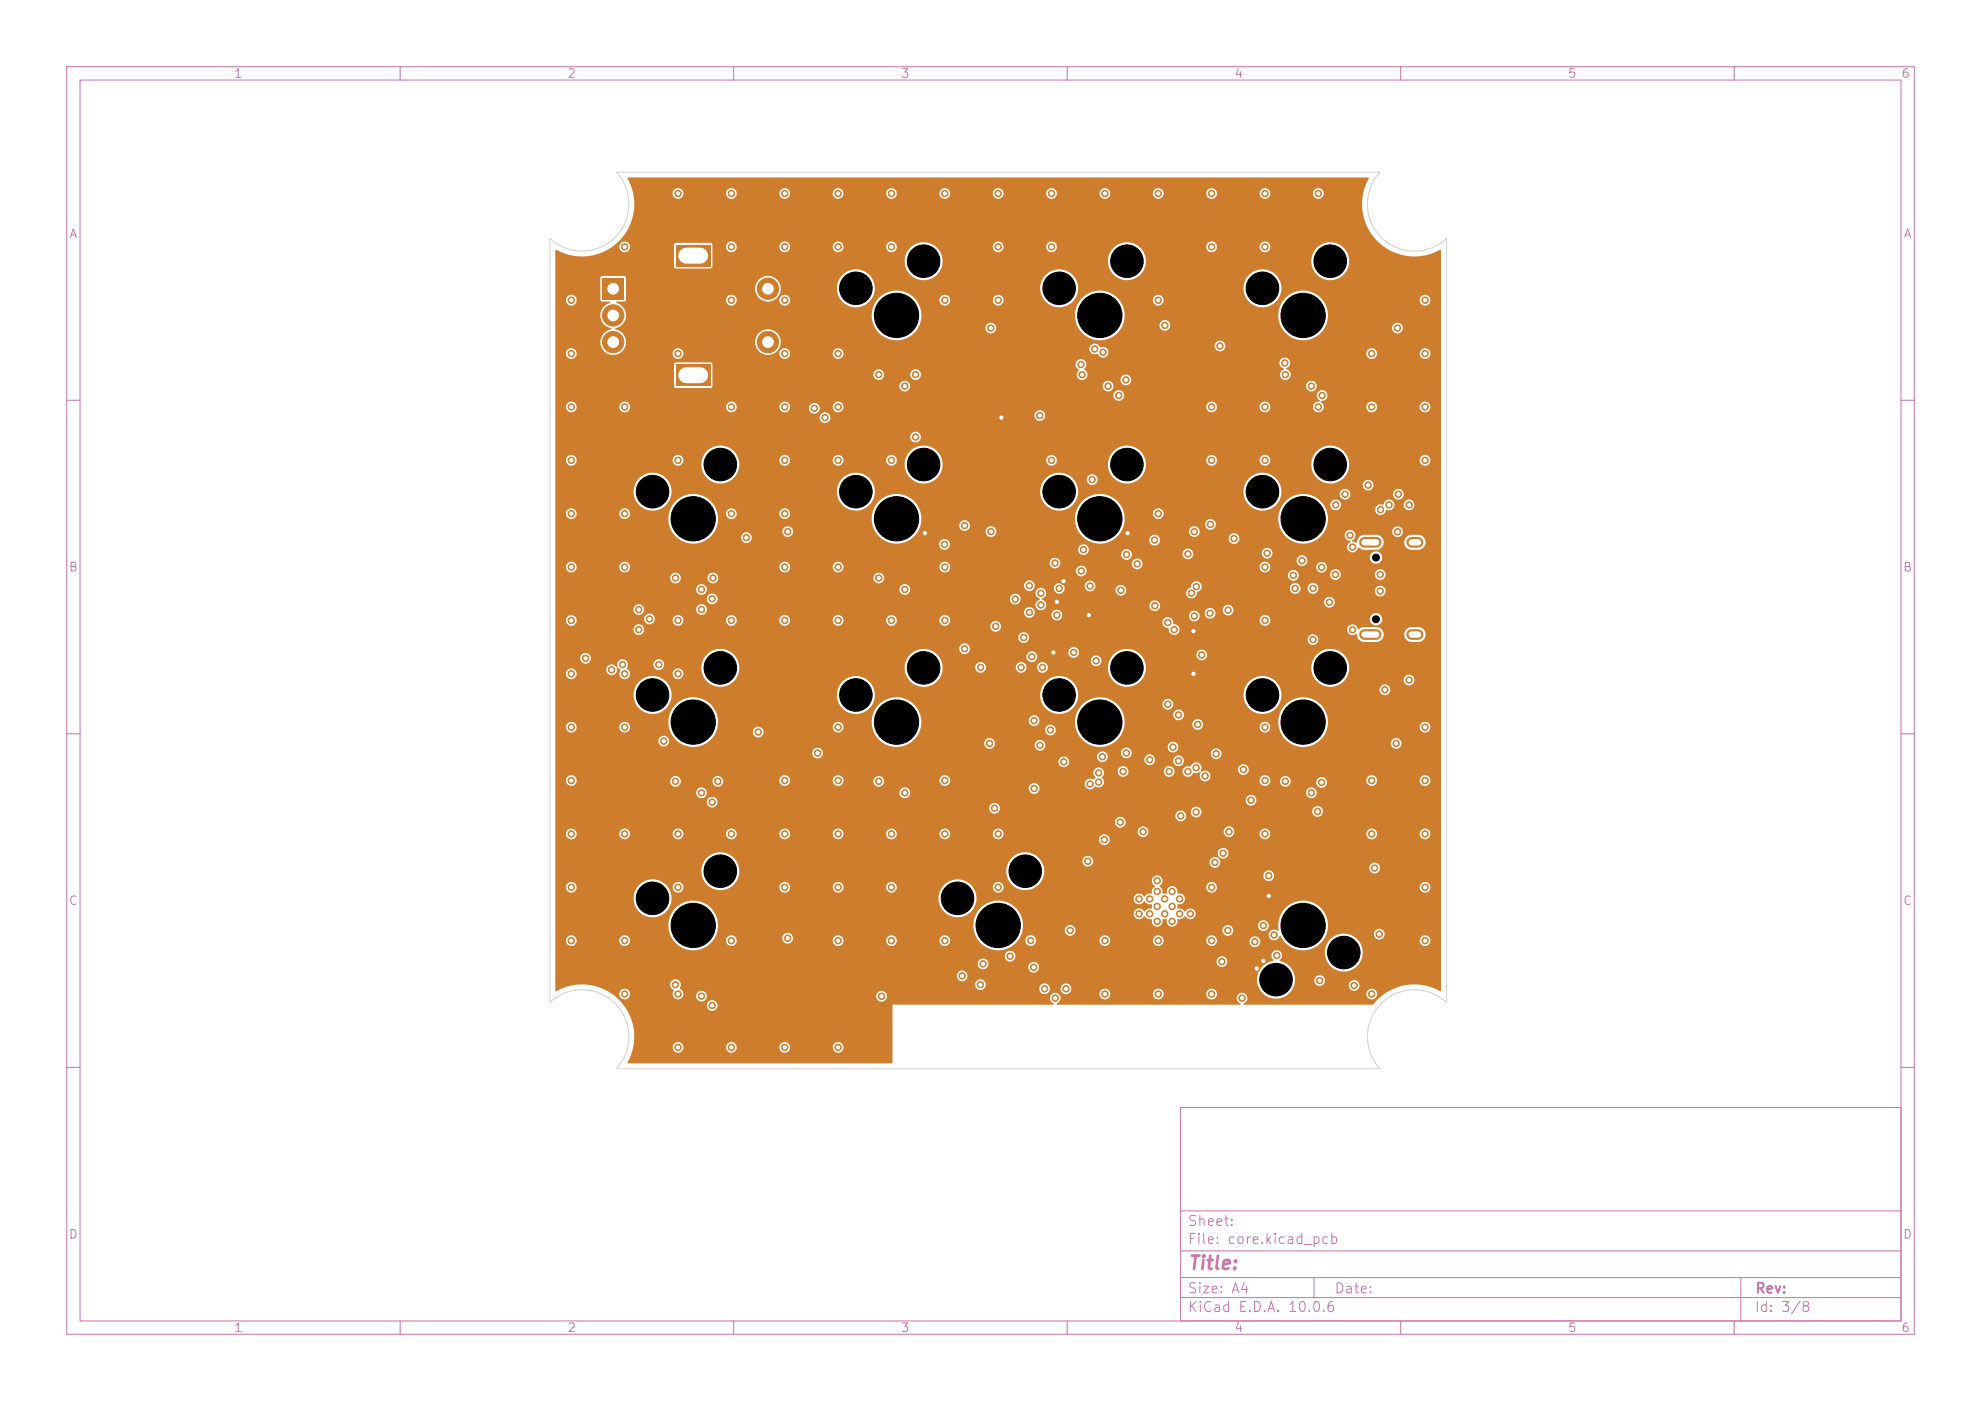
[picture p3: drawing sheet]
<svg xmlns="http://www.w3.org/2000/svg" width="297mm" height="210mm" viewBox="0 0 297 210" stroke-linecap="round" stroke-linejoin="round" font-family="sans-serif">
<defs><g id="words">
<text font-size="2" fill="#c872ab" x="178" y="190.8">Title:</text>
<g font-size="1.5" fill="#c872ab">
<text x="178" y="184.1">Sheet:</text>
<text x="178" y="186.8">File: core.kicad_pcb</text>
<text x="178" y="197">KiCad E.D.A. 10.0.6</text>
<text x="178" y="194.2">Size: A4</text>
<text x="200" y="194.2">Date:</text>
<text x="263" y="197">Id: 3/8</text>
<text x="263" y="194.2">Rev:</text>
</g>
<g font-size="1.3" fill="#c872ab">
<text x="35" y="12">1</text>
<text x="85" y="12">2</text>
<text x="135" y="12">3</text>
<text x="185" y="12">4</text>
<text x="235" y="12">5</text>
<text x="285" y="12">6</text>
<text x="10.3" y="36">A</text>
<text x="285.3" y="36">A</text>
<text x="10.2" y="86">B</text>
<text x="285.2" y="86">B</text>
<text x="10.2" y="136">C</text>
<text x="285.2" y="136">C</text>
<text x="10.2" y="186">D</text>
<text x="285.2" y="186">D</text>
<text x="35" y="200">1</text>
<text x="85" y="200">2</text>
<text x="135" y="200">3</text>
<text x="185" y="200">4</text>
<text x="235" y="200">5</text>
<text x="285" y="200">6</text>
</g>
</g></defs>
<g fill="none" stroke="#c872ab" stroke-width=".15">
<path d="M10 10h277v190h-277zM12 12h273v186h-273zM60 10v2M110 10v2M160 10v2M210 10v2M260 10v2M10 60h2M285 60h2M10 110h2M285 110h2M10 160h2"/>
<path d="M177 166h108v32h-108zM285 160h2M60 198v2M110 198v2M160 198v2M177 194.5h108M177 191.5h108M177 187.5h108M177 181.5h108M197 191.5v3M210 198v2M260 198v2"/>
<path d="M261 191.5v6.5"/>
</g>
<path d="M204.6 95.1h1.7M204.6 81.3h1.7M211.7 95.1h.9M211.7 81.3h.9" fill="none" stroke="#ce7d2c" stroke-width="1.6"/>
<g fill="#ce7d2c" stroke="#ce7d2c" stroke-width=".15">
<circle cx="156.1" cy="88.9" r=".48"/>
<circle cx="156.1" cy="90.7" r=".48"/>
</g>
<path d="M90.3 41.7h3.2v3.2h-3.2z" fill="#ce7d2c"/>
<g fill="#ce7d2c" stroke="#ce7d2c" stroke-width=".15">
<circle cx="91.9" cy="51.3" r="1.6"/>
<circle cx="91.9" cy="47.3" r="1.6"/>
</g>
<g fill="#ce7d2c">
<path d="M101.4 36.7h5.1v3.2h-5.1z"/>
<path d="M101.4 54.6h5.1v3.2h-5.1z"/>
</g>
<g fill="#ce7d2c" stroke="#ce7d2c" stroke-width=".15">
<circle cx="115.1" cy="51.3" r="1.6"/>
<circle cx="115.1" cy="43.3" r="1.6"/>
<circle cx="176.9" cy="137" r=".48"/>
<circle cx="176.9" cy="134.7" r=".48"/>
<circle cx="175.7" cy="138.1" r=".48"/>
<circle cx="175.7" cy="135.9" r=".48"/>
<circle cx="175.7" cy="133.6" r=".48"/>
<circle cx="174.6" cy="137" r=".48"/>
<circle cx="174.6" cy="134.7" r=".48"/>
<circle cx="173.5" cy="138.1" r=".48"/>
<circle cx="173.5" cy="135.9" r=".48"/>
<circle cx="173.5" cy="133.6" r=".48"/>
<circle cx="172.4" cy="137" r=".48"/>
<circle cx="172.4" cy="134.7" r=".48"/>
<circle cx="206.1" cy="130.1" r=".48"/>
<circle cx="177" cy="122.3" r=".48"/>
<circle cx="154.5" cy="141" r=".48"/>
<circle cx="169.1" cy="79.9" r=".48"/>
<circle cx="189.4" cy="144" r=".48"/>
<circle cx="150.1" cy="62.6" r=".48"/>
<circle cx="163.3" cy="92.2" r=".48"/>
<circle cx="178.9" cy="101" r=".48"/>
<circle cx="158.5" cy="90.2" r=".48"/>
<circle cx="178.9" cy="94.6" r=".48"/>
<circle cx="159.5" cy="87.1" r=".48"/>
<circle cx="190.2" cy="134.3" r=".48"/>
<circle cx="138.7" cy="79.9" r=".48"/>
<circle cx="188.4" cy="145.2" r=".48"/>
<circle cx="157.9" cy="97.8" r=".48"/>
<circle cx="182.3" cy="113" r=".48"/>
<circle cx="182.1" cy="129.3" r=".48"/>
<circle cx="206.9" cy="88.6" r=".48"/>
<circle cx="200.2" cy="86.1" r=".48"/>
<circle cx="206.9" cy="86.1" r=".48"/>
<circle cx="208.3" cy="75.7" r=".48"/>
<circle cx="213.7" cy="133" r=".48"/>
<circle cx="167.7" cy="59.3" r=".48"/>
<circle cx="196.6" cy="118.8" r=".48"/>
<circle cx="101.7" cy="157" r=".48"/>
<circle cx="141.7" cy="85" r=".48"/>
<circle cx="117.7" cy="45" r=".48"/>
<circle cx="105.2" cy="88.4" r=".48"/>
<circle cx="189.7" cy="61" r=".48"/>
<circle cx="125.7" cy="69" r=".48"/>
<circle cx="149.7" cy="29" r=".48"/>
<circle cx="117.7" cy="117" r=".48"/>
<circle cx="85.7" cy="125" r=".48"/>
<circle cx="106.8" cy="150.7" r=".48"/>
<circle cx="141.7" cy="117" r=".48"/>
<circle cx="213.7" cy="109" r=".48"/>
<circle cx="125.7" cy="29" r=".48"/>
<circle cx="85.7" cy="85" r=".48"/>
<circle cx="141.7" cy="93" r=".48"/>
<circle cx="117.7" cy="77" r=".48"/>
<circle cx="202.8" cy="94.4" r=".48"/>
<circle cx="135.7" cy="118.8" r=".48"/>
<circle cx="191" cy="140.1" r=".48"/>
<circle cx="163.4" cy="117.5" r=".48"/>
<circle cx="189.7" cy="109" r=".48"/>
<circle cx="165.7" cy="29" r=".48"/>
<circle cx="192.7" cy="56.2" r=".48"/>
<circle cx="85.7" cy="109" r=".48"/>
<circle cx="93.3" cy="99.6" r=".48"/>
<circle cx="109.7" cy="29" r=".48"/>
<circle cx="178.1" cy="115.6" r=".48"/>
<circle cx="85.7" cy="53" r=".48"/>
<circle cx="101.7" cy="53" r=".48"/>
<circle cx="198.2" cy="59.3" r=".48"/>
<circle cx="158.2" cy="149.6" r=".48"/>
<circle cx="101.7" cy="125" r=".48"/>
<circle cx="154.3" cy="91.8" r=".48"/>
<circle cx="101.3" cy="86.6" r=".48"/>
<circle cx="176.7" cy="114" r=".48"/>
<circle cx="117.7" cy="157" r=".48"/>
<circle cx="85.7" cy="133" r=".48"/>
<circle cx="173.7" cy="29" r=".48"/>
<circle cx="125.7" cy="117" r=".48"/>
<circle cx="202.8" cy="82" r=".48"/>
<circle cx="156.6" cy="148.2" r=".48"/>
<circle cx="161" cy="97.8" r=".48"/>
<circle cx="122.1" cy="61.2" r=".48"/>
<circle cx="189.7" cy="69" r=".48"/>
<circle cx="159.8" cy="148.2" r=".48"/>
<circle cx="178.5" cy="137" r=".48"/>
<circle cx="125.7" cy="157" r=".48"/>
<circle cx="168.1" cy="88.5" r=".48"/>
<circle cx="213.7" cy="125" r=".48"/>
<circle cx="205.7" cy="61" r=".48"/>
<circle cx="207" cy="76.4" r=".48"/>
<circle cx="123.7" cy="62.6" r=".48"/>
<circle cx="154.3" cy="87.8" r=".48"/>
<circle cx="175.1" cy="105.6" r=".48"/>
<circle cx="162.2" cy="56.2" r=".48"/>
<circle cx="141.7" cy="141" r=".48"/>
<circle cx="93.7" cy="61" r=".48"/>
<circle cx="141.7" cy="45" r=".48"/>
<circle cx="190" cy="82.9" r=".48"/>
<circle cx="91.7" cy="100.4" r=".48"/>
<circle cx="101.3" cy="117.1" r=".48"/>
<circle cx="205.7" cy="125" r=".48"/>
<circle cx="101.7" cy="149" r=".48"/>
<circle cx="133.7" cy="133" r=".48"/>
<circle cx="93.7" cy="141" r=".48"/>
<circle cx="85.7" cy="45" r=".48"/>
<circle cx="189.7" cy="37" r=".48"/>
<circle cx="181.7" cy="37" r=".48"/>
<circle cx="109.7" cy="141" r=".48"/>
<circle cx="117.7" cy="133" r=".48"/>
<circle cx="87.8" cy="98.7" r=".48"/>
<circle cx="159.5" cy="114.2" r=".48"/>
<circle cx="131.7" cy="86.6" r=".48"/>
<circle cx="101.7" cy="93" r=".48"/>
<circle cx="209.7" cy="74.1" r=".48"/>
<circle cx="205.7" cy="117" r=".48"/>
<circle cx="213.7" cy="141" r=".48"/>
<circle cx="205.7" cy="53" r=".48"/>
<circle cx="109.7" cy="37" r=".48"/>
<circle cx="93.7" cy="77" r=".48"/>
<circle cx="117.7" cy="53" r=".48"/>
<circle cx="98.8" cy="99.6" r=".48"/>
<circle cx="135.7" cy="57.9" r=".48"/>
<circle cx="157.7" cy="29" r=".48"/>
<circle cx="125.7" cy="109" r=".48"/>
<circle cx="133.7" cy="93" r=".48"/>
<circle cx="205.7" cy="149" r=".48"/>
<circle cx="149.7" cy="45" r=".48"/>
<circle cx="173.7" cy="45" r=".48"/>
<circle cx="181.7" cy="29" r=".48"/>
<circle cx="133.7" cy="125" r=".48"/>
<circle cx="109.7" cy="125" r=".48"/>
<circle cx="149.7" cy="125" r=".48"/>
<circle cx="125.7" cy="133" r=".48"/>
<circle cx="101.7" cy="101" r=".48"/>
<circle cx="157.7" cy="37" r=".48"/>
<circle cx="125.7" cy="85" r=".48"/>
<circle cx="170.5" cy="84.5" r=".48"/>
<circle cx="213.7" cy="61" r=".48"/>
<circle cx="105.2" cy="118.8" r=".48"/>
<circle cx="109.7" cy="77" r=".48"/>
<circle cx="131.7" cy="117.1" r=".48"/>
<circle cx="105.2" cy="91.4" r=".48"/>
<circle cx="117.7" cy="93" r=".48"/>
<circle cx="189.7" cy="117" r=".48"/>
<circle cx="163.4" cy="87.8" r=".48"/>
<circle cx="158.2" cy="84.4" r=".48"/>
<circle cx="189.7" cy="29" r=".48"/>
<circle cx="85.7" cy="93" r=".48"/>
<circle cx="109.7" cy="61" r=".48"/>
<circle cx="181.7" cy="141" r=".48"/>
<circle cx="181.7" cy="133" r=".48"/>
<circle cx="197.7" cy="61" r=".48"/>
<circle cx="109.7" cy="93" r=".48"/>
<circle cx="176.7" cy="107.2" r=".48"/>
<circle cx="196.6" cy="57.9" r=".48"/>
<circle cx="144.6" cy="97.2" r=".48"/>
<circle cx="101.7" cy="29" r=".48"/>
<circle cx="149.7" cy="37" r=".48"/>
<circle cx="141.7" cy="29" r=".48"/>
<circle cx="117.7" cy="37" r=".48"/>
<circle cx="197.7" cy="29" r=".48"/>
<circle cx="170.8" cy="137" r=".48"/>
<circle cx="207.6" cy="103.4" r=".48"/>
<circle cx="141.7" cy="125" r=".48"/>
<circle cx="194.2" cy="88.2" r=".48"/>
<circle cx="147" cy="100" r=".48"/>
<circle cx="106.8" cy="89.8" r=".48"/>
<circle cx="144.3" cy="146.3" r=".48"/>
<circle cx="85.7" cy="69" r=".48"/>
<circle cx="93.7" cy="101" r=".48"/>
<circle cx="149.7" cy="133" r=".48"/>
<circle cx="213.7" cy="53" r=".48"/>
<circle cx="192.7" cy="117.1" r=".48"/>
<circle cx="154.7" cy="98.4" r=".48"/>
<circle cx="193.9" cy="86.2" r=".48"/>
<circle cx="173.7" cy="141" r=".48"/>
<circle cx="200.3" cy="75.7" r=".48"/>
<circle cx="189.7" cy="93" r=".48"/>
<circle cx="109.7" cy="45" r=".48"/>
<circle cx="173.7" cy="149" r=".48"/>
<circle cx="93.7" cy="149" r=".48"/>
<circle cx="166.1" cy="57.9" r=".48"/>
<circle cx="93.7" cy="37" r=".48"/>
<circle cx="125.7" cy="141" r=".48"/>
<circle cx="181.7" cy="149" r=".48"/>
<circle cx="213.7" cy="117" r=".48"/>
<circle cx="109.7" cy="157" r=".48"/>
<circle cx="147" cy="147.6" r=".48"/>
<circle cx="93.7" cy="85" r=".48"/>
<circle cx="85.7" cy="77" r=".48"/>
<circle cx="189.4" cy="138.7" r=".48"/>
<circle cx="85.7" cy="141" r=".48"/>
<circle cx="173.7" cy="77" r=".48"/>
<circle cx="117.7" cy="61" r=".48"/>
<circle cx="125.7" cy="53" r=".48"/>
<circle cx="190.2" cy="131.3" r=".48"/>
<circle cx="157.7" cy="69" r=".48"/>
<circle cx="105.2" cy="149.3" r=".48"/>
<circle cx="133.7" cy="69" r=".48"/>
<circle cx="101.7" cy="133" r=".48"/>
<circle cx="213.7" cy="45" r=".48"/>
<circle cx="201.7" cy="74.1" r=".48"/>
<circle cx="85.7" cy="101" r=".48"/>
<circle cx="203" cy="147.7" r=".48"/>
<circle cx="117.7" cy="29" r=".48"/>
<circle cx="101.3" cy="147.6" r=".48"/>
<circle cx="181.7" cy="61" r=".48"/>
<circle cx="175.3" cy="115.6" r=".48"/>
<circle cx="133.7" cy="37" r=".48"/>
<circle cx="189.7" cy="85" r=".48"/>
<circle cx="189.7" cy="125" r=".48"/>
<circle cx="133.7" cy="141" r=".48"/>
<circle cx="197.9" cy="147" r=".48"/>
<circle cx="168.9" cy="83.1" r=".48"/>
<circle cx="165.7" cy="149" r=".48"/>
<circle cx="213.7" cy="69" r=".48"/>
<circle cx="125.7" cy="125" r=".48"/>
<circle cx="85.7" cy="117" r=".48"/>
<circle cx="117.7" cy="125" r=".48"/>
<circle cx="156.3" cy="100" r=".48"/>
<circle cx="186.2" cy="149.6" r=".48"/>
<circle cx="117.7" cy="69" r=".48"/>
<circle cx="95.8" cy="91.4" r=".48"/>
<circle cx="153.1" cy="100" r=".48"/>
<circle cx="173.5" cy="132" r=".48"/>
<circle cx="93.7" cy="109" r=".48"/>
<circle cx="165.7" cy="141" r=".48"/>
<circle cx="211.3" cy="75.7" r=".48"/>
<circle cx="106.8" cy="120.2" r=".48"/>
<circle cx="125.7" cy="93" r=".48"/>
<circle cx="117.7" cy="85" r=".48"/>
<circle cx="131.7" cy="56.2" r=".48"/>
<circle cx="135.7" cy="88.4" r=".48"/>
<circle cx="101.7" cy="69" r=".48"/>
<circle cx="95.8" cy="94.4" r=".48"/>
<circle cx="93.7" cy="125" r=".48"/>
<circle cx="170.8" cy="134.7" r=".48"/>
<circle cx="125.7" cy="37" r=".48"/>
<circle cx="133.7" cy="29" r=".48"/>
<circle cx="181.7" cy="69" r=".48"/>
<circle cx="97.4" cy="92.8" r=".48"/>
<circle cx="85.7" cy="61" r=".48"/>
<circle cx="125.7" cy="61" r=".48"/>
<circle cx="196.9" cy="95.9" r=".48"/>
<circle cx="196.9" cy="88.2" r=".48"/>
<circle cx="202.4" cy="80.2" r=".48"/>
<circle cx="199.3" cy="90.3" r=".48"/>
<circle cx="171.4" cy="124.7" r=".48"/>
<circle cx="132.2" cy="149.3" r=".48"/>
<circle cx="186.4" cy="115.4" r=".48"/>
<circle cx="184.3" cy="124.7" r=".48"/>
<circle cx="198.1" cy="117.3" r=".48"/>
<circle cx="164.7" cy="115.9" r=".48"/>
<circle cx="187.6" cy="120" r=".48"/>
<circle cx="168" cy="123.3" r=".48"/>
<circle cx="153.5" cy="95.6" r=".48"/>
<circle cx="152.2" cy="89.8" r=".48"/>
<circle cx="175.1" cy="93.3" r=".48"/>
<circle cx="179.4" cy="87.9" r=".48"/>
<circle cx="155.9" cy="111.7" r=".48"/>
<circle cx="164.7" cy="117.2" r=".48"/>
<circle cx="137.3" cy="56.2" r=".48"/>
<circle cx="137.3" cy="65.5" r=".48"/>
<circle cx="176" cy="94.4" r=".48"/>
<circle cx="178.6" cy="88.9" r=".48"/>
<circle cx="183.2" cy="144.2" r=".48"/>
<circle cx="172.4" cy="113.9" r=".48"/>
<circle cx="149.3" cy="93.9" r=".48"/>
<circle cx="149.1" cy="121.2" r=".48"/>
<circle cx="164.3" cy="99.1" r=".48"/>
<circle cx="181.5" cy="78.6" r=".48"/>
<circle cx="195.2" cy="84" r=".48"/>
<circle cx="107.6" cy="117.1" r=".48"/>
<circle cx="162.1" cy="85.6" r=".48"/>
<circle cx="185" cy="80.7" r=".48"/>
<circle cx="198.1" cy="85" r=".48"/>
<circle cx="178.1" cy="83" r=".48"/>
<circle cx="182.9" cy="51.9" r=".48"/>
<circle cx="180.7" cy="116.3" r=".48"/>
<circle cx="174.6" cy="48.8" r=".48"/>
<circle cx="155" cy="118.2" r=".48"/>
<circle cx="155" cy="108" r=".48"/>
<circle cx="144.6" cy="78.8" r=".48"/>
<circle cx="141.6" cy="81.6" r=".48"/>
<circle cx="168.4" cy="115.6" r=".48"/>
<circle cx="155.9" cy="62.3" r=".48"/>
<circle cx="158.8" cy="88.2" r=".48"/>
<circle cx="158.5" cy="92.2" r=".48"/>
<circle cx="209.5" cy="79.7" r=".48"/>
<circle cx="211.3" cy="101.9" r=".48"/>
<circle cx="192.6" cy="54.4" r=".48"/>
<circle cx="163.7" cy="71.9" r=".48"/>
<circle cx="106.9" cy="86.6" r=".48"/>
<circle cx="111.9" cy="80.6" r=".48"/>
<circle cx="197.5" cy="121.6" r=".48"/>
<circle cx="179.3" cy="115.1" r=".48"/>
<circle cx="165.3" cy="113.4" r=".48"/>
<circle cx="179.3" cy="121.7" r=".48"/>
<circle cx="113.7" cy="109.7" r=".48"/>
<circle cx="168.9" cy="112.9" r=".48"/>
<circle cx="173.1" cy="90.8" r=".48"/>
<circle cx="209.5" cy="49.2" r=".48"/>
<circle cx="209.3" cy="111.4" r=".48"/>
<circle cx="162.1" cy="54.6" r=".48"/>
<circle cx="165.4" cy="52.8" r=".48"/>
<circle cx="164.1" cy="52.3" r=".48"/>
<circle cx="168.8" cy="56.9" r=".48"/>
<circle cx="179.6" cy="108.6" r=".48"/>
<circle cx="160.4" cy="139.5" r=".48"/>
<circle cx="191.4" cy="143.2" r=".48"/>
<circle cx="147.4" cy="144.5" r=".48"/>
<circle cx="151.4" cy="143.3" r=".48"/>
<circle cx="155" cy="145" r=".48"/>
<circle cx="184.1" cy="139.5" r=".48"/>
<circle cx="148.4" cy="111.4" r=".48"/>
<circle cx="205.1" cy="72.7" r=".48"/>
<circle cx="162.4" cy="82.4" r=".48"/>
<circle cx="179.1" cy="92.3" r=".48"/>
<circle cx="175.9" cy="112" r=".48"/>
<circle cx="173.1" cy="81" r=".48"/>
<circle cx="179.1" cy="79.7" r=".48"/>
<circle cx="148.6" cy="79.7" r=".48"/>
<circle cx="118.1" cy="79.7" r=".48"/>
<circle cx="163.1" cy="129.1" r=".48"/>
<circle cx="183.4" cy="127.9" r=".48"/>
<circle cx="206.8" cy="140" r=".48"/>
<circle cx="122.6" cy="112.9" r=".48"/>
<circle cx="157.5" cy="109.4" r=".48"/>
<circle cx="165.6" cy="125.9" r=".48"/>
<circle cx="181.4" cy="91.9" r=".48"/>
<circle cx="99.5" cy="111.1" r=".48"/>
<circle cx="180.2" cy="98.2" r=".48"/>
<circle cx="184.1" cy="91.5" r=".48"/>
<circle cx="148.5" cy="49.2" r=".48"/>
<circle cx="118.1" cy="140.6" r=".48"/>
<circle cx="188.1" cy="141.2" r=".48"/>
</g>
<path d="M83.3 37.5l2.3 .8 2.1 .1 1.2-.1 .9-.3 1-.4 1.1-.7h1v.2a.81 .81 0 0 0 1 .7 .81 .81 0 0 0 .5-1.1h6.7v3.3v.2h.2h5.3l.2-.2v-1h28.8v.3a2.85 2.85 0 0 0 3.1 2.7 2.85 2.85 0 0 0 2.6-3h24.8v.3a2.85 2.85 0 0 0 3 2.7 2.85 2.85 0 0 0 2.7-3h24.8v.3a2.85 2.85 0 0 0 4.3 2.3 2.85 2.85 0 0 0 0-4.9 2.85 2.85 0 0 0-4.3 2.3h-24.8l-.1-.4a2.8 2.8 0 0 0-1-1.7h10.2v.2a.81 .81 0 0 0 .9 .7 .81 .81 0 0 0 .7-.9h6.4v.2a.81 .81 0 0 0 1.2 .6 .81 .81 0 0 0 0-1.4 .81 .81 0 0 0-1.2 .6h-6.5a.81 .81 0 0 0-.8-.7 .81 .81 0 0 0-.7 .7h-10.2l-.2-.1a2.85 2.85 0 0 0-4.4 2.2h-24.8v-.4a2.8 2.8 0 0 0-1.1-1.7h8.7v.2a.81 .81 0 0 0 .9 .7 .81 .81 0 0 0 .7-.9h6.4v.2a.81 .81 0 0 0 1.2 .6 .81 .81 0 0 0 0-1.4 .81 .81 0 0 0-1.2 .6h-6.5a.81 .81 0 0 0-.8-.7 .81 .81 0 0 0-.7 .7h-8.7l-.1-.1a2.85 2.85 0 0 0-4.5 2.2h-28.8v-2.1h2.1v.2a.81 .81 0 0 0 .9 .7 .81 .81 0 0 0 .7-.9h6.4v.2a.81 .81 0 0 0 .9 .7 .81 .81 0 0 0 .7-.9h6.4v.2a.81 .81 0 0 0 .9 .7 .81 .81 0 0 0 .7-.9h6.4v.2a.81 .81 0 0 0 1.2 .6 .81 .81 0 0 0 0-1.4 .81 .81 0 0 0-1.2 .6h-6.5a.81 .81 0 0 0-.8-.7 .81 .81 0 0 0-.7 .7h-6.5a.81 .81 0 0 0-.8-.7 .81 .81 0 0 0-.7 .7h-6.5a.81 .81 0 0 0-.8-.7 .81 .81 0 0 0-.7 .7h-2.1v-.3l-.3-.2h-5.2l-.2 .1v.2h-6.7l-.1-.2a.81 .81 0 0 0-.9-.3 .81 .81 0 0 0-.5 .7h-1l.8-.7 .8-.9 .8-1.2 .4-.9 .3-1.1 .1-1.1v-1l-.2-1.1h6v.2a.81 .81 0 0 0 .9 .7 .81 .81 0 0 0 .7-.9h6.4v.2a.81 .81 0 0 0 .9 .7 .81 .81 0 0 0 .7-.9h6.4v.2a.81 .81 0 0 0 .9 .7 .81 .81 0 0 0 .7-.9h6.4v.2a.81 .81 0 0 0 .9 .7 .81 .81 0 0 0 .7-.9h6.4v.2a.81 .81 0 0 0 .9 .7 .81 .81 0 0 0 .7-.9h6.4v.2a.81 .81 0 0 0 .9 .7 .81 .81 0 0 0 .7-.9h6.4v.2a.81 .81 0 0 0 .9 .7 .81 .81 0 0 0 .7-.9h6.4v.2a.81 .81 0 0 0 .9 .7 .81 .81 0 0 0 .7-.9h6.4v.2a.81 .81 0 0 0 .9 .7 .81 .81 0 0 0 .7-.9h6.4v.2a.81 .81 0 0 0 .9 .7 .81 .81 0 0 0 .7-.9h6.4v.2a.81 .81 0 0 0 .9 .7 .81 .81 0 0 0 .7-.9h6.4v.2a.81 .81 0 0 0 .9 .7 .81 .81 0 0 0 .7-.9h6.4v.2a.81 .81 0 0 0 1.2 .6 .81 .81 0 0 0 0-1.4 .81 .81 0 0 0-1.2 .6h-6.4l-.1-.2a.81 .81 0 0 0-.9-.5 .81 .81 0 0 0-.6 .7h-6.4l-.1-.2a.81 .81 0 0 0-.9-.5 .81 .81 0 0 0-.6 .7h-6.4l-.1-.2a.81 .81 0 0 0-.9-.5 .81 .81 0 0 0-.6 .7h-6.4l-.1-.2a.81 .81 0 0 0-.9-.5 .81 .81 0 0 0-.6 .7h-6.4l-.1-.2a.81 .81 0 0 0-.9-.5 .81 .81 0 0 0-.6 .7h-6.4l-.1-.2a.81 .81 0 0 0-.9-.5 .81 .81 0 0 0-.6 .7h-6.4l-.1-.2a.81 .81 0 0 0-.9-.5 .81 .81 0 0 0-.6 .7h-6.4l-.1-.2a.81 .81 0 0 0-.9-.5 .81 .81 0 0 0-.6 .7h-6.4l-.1-.2a.81 .81 0 0 0-.9-.5 .81 .81 0 0 0-.6 .7h-6.4l-.1-.2a.81 .81 0 0 0-.9-.5 .81 .81 0 0 0-.6 .7h-6.4l-.1-.2a.81 .81 0 0 0-.9-.5 .81 .81 0 0 0-.6 .7h-6.4l-.1-.2a.81 .81 0 0 0-.9-.5 .81 .81 0 0 0-.6 .7h-6l-.8-2.2 111-.1 .1 .2-.6 1.2-.3 1.5-.1 1 .1 1.2 .3 1.3 .5 1.1 .7 1.2 .8 .9 1 .9 1.1 .6 1.2 .5 1 .2h1.2l1.4-.1 1.1-.3 1.3-.6 .1 .1 .1 111-.2 .1-1.4-.6-1.5-.4h-1.4l-1.2 .1-1.3 .4-1 .6-1.2 .8-1.1 1.1h-19.3l-.1-.2a.82 .82 0 0 0 .4-1.3 .82 .82 0 0 0-1.3 .1 .82 .82 0 0 0 .5 1.2l-.1 .2h-27.4l-.1-.1a.85 .85 0 0 0 .6-1 .85 .85 0 0 0-.9-.7 .83 .83 0 0 0-.7 .8 .83 .83 0 0 0 .6 .8l-.1 .2h-24.1v8.7l-.1 .1h-39.5l-.1-.1 .6-1.3 .3-1.1h5.9v.2a.81 .81 0 0 0 .9 .7 .81 .81 0 0 0 .7-.9h6.4v.2a.81 .81 0 0 0 .9 .7 .81 .81 0 0 0 .7-.9h6.4v.2a.81 .81 0 0 0 .9 .7 .81 .81 0 0 0 .7-.9h6.4v.2a.81 .81 0 0 0 1.2 .6 .81 .81 0 0 0 0-1.4 .81 .81 0 0 0-1.2 .6h-6.4l-.1-.2a.81 .81 0 0 0-.9-.5 .81 .81 0 0 0-.6 .7h-6.4l-.1-.2a.81 .81 0 0 0-.9-.5 .81 .81 0 0 0-.6 .7h-6.4l-.1-.2a.81 .81 0 0 0-.9-.5 .81 .81 0 0 0-.6 .7h-5.9l.1-1.6-.3-1.8-.5-1.5-.8-1.4h12.5a.81 .81 0 0 0 1 .9 .81 .81 0 0 0 .4-1.3 .81 .81 0 0 0-1.4 .2v.2h-12.5l-.8-.8-1.1-.9h1.3a.81 .81 0 0 0 1 .9 .81 .81 0 0 0 .3-1.3 .81 .81 0 0 0-1.3 .2v.2h-1.3l-.9-.6-1-.3-1.3-.4h-1.1l-2 .2-2 .8v-1.1h17.2l.1 .6 .4 .3a.83 .83 0 0 0 .2 1.3 .83 .83 0 0 0 1.2-.5h2v.2a.81 .81 0 0 0 .9 .7 .81 .81 0 0 0 .7-.9h25.4v.2a.81 .81 0 0 0 1.2 .6 .81 .81 0 0 0 0-1.3 .81 .81 0 0 0-1.2 .5h-25.4a.81 .81 0 0 0-.8-.7 .81 .81 0 0 0-.8 .7h-2a.81 .81 0 0 0-.4-.9l.1-.8h44.1v.2a.81 .81 0 0 0 .6 .7 .81 .81 0 0 0 .8-.3h8.2v.2a.81 .81 0 0 0 .9 .7 .81 .81 0 0 0 .7-.9h1.6v.2a.8 .8 0 0 0 1.2 .6h4.7v.2a.81 .81 0 0 0 .9 .7 .81 .81 0 0 0 .7-.9h6.4v.2a.81 .81 0 0 0 .9 .7 .81 .81 0 0 0 .7-.9h6.4v.2a.81 .81 0 0 0 1.2 .6 .81 .81 0 0 0 0-1.4 .81 .81 0 0 0-1.2 .6h-6.5a.8 .8 0 0 0-.8-.7 .8 .8 0 0 0-.7 .7h-6.5a.8 .8 0 0 0-.8-.7 .8 .8 0 0 0-.7 .7h-4.7h.1a.81 .81 0 0 0-.1-1.4 .81 .81 0 0 0-1.2 .6h-1.6a.81 .81 0 0 0-.8-.7 .81 .81 0 0 0-.8 .7h-8.2a.81 .81 0 0 0-.3-1.2 .81 .81 0 0 0-1.1 .6h-44.1l-.1-.2a.81 .81 0 0 0-.8-.5 .81 .81 0 0 0-.7 .7h-17.2v-1.3h60.2v.2a.8 .8 0 0 0 .6 .7 .8 .8 0 0 0 .9-.4h43.5v.3a2.84 2.84 0 0 0 1.8 2.5 2.84 2.84 0 0 0 3-.6h11.6v.2a.81 .81 0 0 0 1.2 .6 .81 .81 0 0 0 0-1.4 .81 .81 0 0 0-1.2 .6h-11.6l.6-.8 .2-1.2h3v.2a.81 .81 0 0 0 1.3 .5h3.8v.2a.81 .81 0 0 0 1.2 .6 .81 .81 0 0 0 0-1.4 .81 .81 0 0 0-1.2 .6h-3.8l.1-.1a.81 .81 0 0 0-.3-1.3 .81 .81 0 0 0-1.1 .7h-3v-.2a2.93 2.93 0 0 0-2.2-2.7 1.26 1.26 0 0 0 .2-1.3l-.2-.1h6.7a2.85 2.85 0 0 0 3.8 2.9 2.85 2.85 0 0 0 1.2-4.6h9.3v.2a.81 .81 0 0 0 1.2 .6 .81 .81 0 0 0 0-1.4 .81 .81 0 0 0-1.2 .6h-9.3l-.3-.3a2.85 2.85 0 0 0-2.9-.4 2.85 2.85 0 0 0-1.8 2.4h-6.7a.83 .83 0 0 0-1.2 .2 .83 .83 0 0 0 .2 1.1l-.1 .1a2.84 2.84 0 0 0-2.3 2.7h-43.5v-.1a.81 .81 0 0 0-.5-1.1 .81 .81 0 0 0-1 .7h-60.2v-1.8h63.3v.2a.8 .8 0 0 0 .6 .7 .8 .8 0 0 0 .9-.4h6.1v.2a.81 .81 0 0 0 1.2 .6 .81 .81 0 0 0 0-1.4 .81 .81 0 0 0-1.2 .6h-6.1v-.1a.81 .81 0 0 0-.5-1.1 .81 .81 0 0 0-1 .7h-63.3v-1.2h67.3v.2a.8 .8 0 0 0 1.2 .7h30.6v.2a.81 .81 0 0 0 1.2 .5 .81 .81 0 0 0 0-1.3 .81 .81 0 0 0-1.2 .6h-30.6l.1-.1a.81 .81 0 0 0-.1-1.4 .81 .81 0 0 0-1.2 .6h-67.3v-2.3h1.6v.2a.81 .81 0 0 0 .9 .7 .81 .81 0 0 0 .7-.9h6.4v.2a.81 .81 0 0 0 1.2 .6 .81 .81 0 0 0 0-1.4 .81 .81 0 0 0-1.2 .6h-6.4a.81 .81 0 0 0-.9-.7 .81 .81 0 0 0-.7 .7h-1.6v-2.4h16.9v.5a3.7 3.7 0 0 0 2.7 3.3 3.7 3.7 0 0 0 4.1-1.4h1.9v.2a.81 .81 0 0 0 1 .7 .81 .81 0 0 0 .4-1.3h7v.2a.8 .8 0 0 0 .7 .7 .8 .8 0 0 0 .8-.5h6.1v.2a.81 .81 0 0 0 .9 .7 .81 .81 0 0 0 .7-.9h6.4v.2a.81 .81 0 0 0 .9 .7 .81 .81 0 0 0 .7-.9h6.4v.2a.81 .81 0 0 0 1.2 .6 .81 .81 0 0 0 0-1.4 .81 .81 0 0 0-1.2 .6h-6.4a.81 .81 0 0 0-.9-.7 .81 .81 0 0 0-.7 .7h-6.4a.81 .81 0 0 0-.9-.7 .81 .81 0 0 0-.7 .7h-6a.81 .81 0 0 0-.6-1.1 .81 .81 0 0 0-1 .7h-7a.81 .81 0 0 0-.9-.3 .81 .81 0 0 0-.5 .7h-1.9v-.1a3.7 3.7 0 0 0 .7-2.3h38.2v.5a3.7 3.7 0 0 0 2.7 3.3 3.7 3.7 0 0 0 4.1-1.4h1v.2a.81 .81 0 0 0 .9 .7 .81 .81 0 0 0 .7-.9h9.6v.2a.81 .81 0 0 0 .9 .7 .81 .81 0 0 0 .7-.9h6.4v.2a.81 .81 0 0 0 .9 .7 .81 .81 0 0 0 .7-.9h6.4v.2a.8 .8 0 0 0 .8 .7 .8 .8 0 0 0 .8-.7h4.8v.2a.81 .81 0 0 0 1.3 .5 .81 .81 0 0 0 0-1.3 .81 .81 0 0 0-1.3 .6h-4.8v-.2a.81 .81 0 0 0-.8-.7 .81 .81 0 0 0-.8 .7h-6.4a.81 .81 0 0 0-.9-.7 .81 .81 0 0 0-.7 .7h-6.4a.81 .81 0 0 0-.9-.7 .81 .81 0 0 0-.7 .7h-9.6a.81 .81 0 0 0-.8-.7 .81 .81 0 0 0-.8 .7h-1l.3-.5 .3-1h6.3v.2a.81 .81 0 0 0 .9 .7 .81 .81 0 0 0 .7-.9h22.1v.2a.8 .8 0 0 0 .5 .6 .8 .8 0 0 0 .8-.2h5.6v.3a.83 .83 0 0 0 .8 .7 .83 .83 0 0 0 .8-.7h.2a3.7 3.7 0 0 0 3.6 2.1 3.7 3.7 0 0 0 3.3-2.5h7.1v.2a.81 .81 0 0 0 1.2 .6 .81 .81 0 0 0 0-1.4 .81 .81 0 0 0-1.2 .6h-7.1l.1-.4a3.7 3.7 0 0 0-3.7-4.5 3.7 3.7 0 0 0-3.6 4.5h-.2a.81 .81 0 0 0-1.3 .5h-5.6h.1a.81 .81 0 0 0-.3-1.3 .81 .81 0 0 0-1.1 .7h-22.1v-.2a.81 .81 0 0 0-.9-.5 .81 .81 0 0 0-.7 .7h-6.3l.1-.4a3.7 3.7 0 0 0-3.5-4 3.7 3.7 0 0 0-4 3.5h-38.2l-.1-.5a3.7 3.7 0 0 0-3.9-3 3.7 3.7 0 0 0-3.5 3.5h-16.9v-4h11.7v.3a2.85 2.85 0 0 0 3 2.7 2.85 2.85 0 0 0 2.7-3h40v.3a2.84 2.84 0 0 0 3 2.7 2.84 2.84 0 0 0 2.7-2.9h23.6v.3a.83 .83 0 0 0 .7 .6 .83 .83 0 0 0 .8-.4 1.17 1.17 0 0 0 1.2 .4v.7a1.18 1.18 0 0 0-1.1 .4 1.02 1.02 0 0 0-1.3-.3 .82 .82 0 0 0 0 1.3 .82 .82 0 0 0 1.2-.3 1.17 1.17 0 0 0 1.2 .5 .95 .95 0 0 0 .7 1.1 .85 .85 0 0 0 .9-1.1h.5h.2a.81 .81 0 0 0 .3 1 .81 .81 0 0 0 1-.2h12.3v.3a.81 .81 0 0 0 1.2 .5 .81 .81 0 0 0 0-1.3 .81 .81 0 0 0-1.2 .5h-12.3l.2-.4v-.4h.2a.86 .86 0 0 0 .9-.5 1.02 1.02 0 0 0 1.3 .3 .82 .82 0 0 0 0-1.3 .82 .82 0 0 0-1.2 .3 1.17 1.17 0 0 0-1.1-.4l-.1-.6 .2-.1a.82 .82 0 0 0 1-.8 .82 .82 0 0 0-1.1-.7l-.1-.2a.81 .81 0 0 0-.4-.9h4.8v.2a.81 .81 0 0 0 .9 .7 .81 .81 0 0 0 .7-.9h30.4v.2a.81 .81 0 0 0 1.2 .6 .81 .81 0 0 0 0-1.4 .81 .81 0 0 0-1.2 .6h-30.5a.81 .81 0 0 0-.8-.7 .81 .81 0 0 0-.7 .7h-4.9a.84 .84 0 0 0-.8 .2 .84 .84 0 0 0-.3 .8l-.6 .1v-.2a.87 .87 0 0 0-.5-.9 1.08 1.08 0 0 0 .4-1.2 .82 .82 0 0 0-1.3-.2 .82 .82 0 0 0 .3 1.3 1.08 1.08 0 0 0-.5 1.1 1.17 1.17 0 0 0-1.1 .5 1.02 1.02 0 0 0-1.3-.3l-.3 .5h-23.6l-.1-.9-.5-.8h3.1v.2a.81 .81 0 0 0 1.2 .6 .81 .81 0 0 0 0-1.4 .81 .81 0 0 0-1.2 .6h-3.1l-.1-.1a2.85 2.85 0 0 0-3.1-.8 2.85 2.85 0 0 0-1.9 2.5h-40l-.2-.8-.4-.8h.8v.2a.81 .81 0 0 0 1.2 .6 .81 .81 0 0 0 0-1.4 .81 .81 0 0 0-1.2 .6h-.8l-.1-.1a2.85 2.85 0 0 0-3.1-.8 2.85 2.85 0 0 0-1.9 2.5h-11.7v-1.6h1.6v.2a.81 .81 0 0 0 1.2 .6 .81 .81 0 0 0 0-1.4 .81 .81 0 0 0-1.2 .6h-1.6v-2.5h21.9v.4a2.84 2.84 0 0 0 4.5 2.1h7.2v.2a.81 .81 0 0 0 .9 .7 .81 .81 0 0 0 .7-.9h6.4v.2a.81 .81 0 0 0 .9 .7 .81 .81 0 0 0 .7-.9h6.4v.2a.81 .81 0 0 0 1.2 .6 .81 .81 0 0 0 0-1.4 .81 .81 0 0 0-1.2 .6h-6.5a.81 .81 0 0 0-.8-.7 .81 .81 0 0 0-.7 .7h-6.5a.81 .81 0 0 0-.8-.7 .81 .81 0 0 0-.7 .7h-7.2l.4-.4 .4-.6 .3-.7v-.8h40.1a2.85 2.85 0 0 0 2.4 3 2.85 2.85 0 0 0 3.2-2.2h32.9v.2a.81 .81 0 0 0 1.2 .5 .81 .81 0 0 0 0-1.3 .81 .81 0 0 0-1.2 .6h-32.9a2.83 2.83 0 0 0-.4-2.2h6.2v.2a.81 .81 0 0 0 .8 .7 .81 .81 0 0 0 .8-.7h17.4v.2a.81 .81 0 0 0 1.2 .6h22.8v.2a.81 .81 0 0 0 1.2 .6 .81 .81 0 0 0 0-1.4 .81 .81 0 0 0-1.2 .6h-22.8l.1-.1a.81 .81 0 0 0-.1-1.3 .81 .81 0 0 0-1.2 .6h-17.4v-.2a.81 .81 0 0 0-.8-.7 .81 .81 0 0 0-.8 .7h-6.2l-.8-.8-1.1-.4h28.4a.81 .81 0 0 0 1 .9 .81 .81 0 0 0 .4-1.3 .81 .81 0 0 0-1.4 .2v.2h-28.4a2.84 2.84 0 0 0-3.3 2.6h-40.1v-.4a2.85 2.85 0 0 0-3-2.2 2.85 2.85 0 0 0-2.6 2.6h-21.9v-5.5h1.6v.2a.81 .81 0 0 0 .9 .7 .81 .81 0 0 0 .7-.9h6.4v.2a.81 .81 0 0 0 .9 .7 .81 .81 0 0 0 .7-.9h6.4v.2a.81 .81 0 0 0 .9 .7 .81 .81 0 0 0 .7-.9h6.4v.2a.81 .81 0 0 0 .9 .7 .81 .81 0 0 0 .7-.9h6.4v.2a.81 .81 0 0 0 .9 .7 .81 .81 0 0 0 .7-.9h6.4v.2a.81 .81 0 0 0 .9 .7 .81 .81 0 0 0 .7-.9h6.4v.2a.81 .81 0 0 0 .9 .7 .81 .81 0 0 0 .7-.9h6.4v.2a.81 .81 0 0 0 .9 .7 .81 .81 0 0 0 .7-.9h6.4l.1 .6 .5 .3h15.3a.81 .81 0 0 0 1 .8 .81 .81 0 0 0 .4-1.3 .81 .81 0 0 0-1.4 .3v.2h-14.9a.79 .79 0 0 0 .4-1.2h20.3v.2a.81 .81 0 0 0 .9 .7 .81 .81 0 0 0 .7-.9h11.3v.2a.8 .8 0 0 0 .7 .7 .8 .8 0 0 0 .8-.6h3.9v.2a.81 .81 0 0 0 .9 .7 .81 .81 0 0 0 .7-.9h14.4v.2a.81 .81 0 0 0 .9 .7 .81 .81 0 0 0 .7-.9h6.4v.2a.81 .81 0 0 0 1.2 .6 .81 .81 0 0 0 0-1.4 .81 .81 0 0 0-1.2 .6h-6.4l-.1-.1a.8 .8 0 0 0-.8-.6 .8 .8 0 0 0-.7 .7h-14.4l-.1-.1a.8 .8 0 0 0-.8-.6 .8 .8 0 0 0-.7 .7h-3.9l.1-.1a.81 .81 0 0 0-.7-.9 .81 .81 0 0 0-.9 .7l-11.3-.1a.8 .8 0 0 0-.9-.6 .8 .8 0 0 0-.7 .7l-20.3-.1a.81 .81 0 0 0-.9-.3 .81 .81 0 0 0-.5 .7h-6.4l-.1-.1a.8 .8 0 0 0-.8-.6 .8 .8 0 0 0-.7 .7h-6.4l-.1-.1a.8 .8 0 0 0-.8-.6 .8 .8 0 0 0-.7 .7h-6.4l-.1-.1a.8 .8 0 0 0-.8-.6 .8 .8 0 0 0-.7 .7h-6.4l-.1-.1a.8 .8 0 0 0-.8-.6 .8 .8 0 0 0-.7 .7h-6.4l-.1-.1a.8 .8 0 0 0-.8-.6 .8 .8 0 0 0-.7 .7h-6.4l-.1-.1a.8 .8 0 0 0-.8-.6 .8 .8 0 0 0-.7 .7h-6.4l-.1-.1a.8 .8 0 0 0-.8-.6 .8 .8 0 0 0-.7 .7h-6.4l-.1-.1a.8 .8 0 0 0-.8-.6 .8 .8 0 0 0-.7 .7h-1.6v-1.8h83.9v.3a.81 .81 0 0 0 1.2 .5 .81 .81 0 0 0 0-1.3 .81 .81 0 0 0-1.2 .5h-83.9v-.9h92.9v.2a.81 .81 0 0 0 1.3 .6 .81 .81 0 0 0-.1-1.4h1.1v.2a.8 .8 0 0 0 1 .7 .8 .8 0 0 0 .6-1h16.6v.2a.81 .81 0 0 0 1.3 .6 .81 .81 0 0 0 0-1.3 .81 .81 0 0 0-1.3 .5h-16.6v-.1a.81 .81 0 0 0-.9-.5 .81 .81 0 0 0-.7 .7h-1.1l-.5-.1-.4 .2-.3 .5h-92.9v-1.1h65a.81 .81 0 0 0 1 .8 .81 .81 0 0 0 .4-1.3 .81 .81 0 0 0-1.3 .2l-.1 .3h-65v-1h22.7a.81 .81 0 0 0 .9 .9 .81 .81 0 0 0 .6-1.2h79.3v.3a.81 .81 0 0 0 1.2 .5 .81 .81 0 0 0 0-1.3 .81 .81 0 0 0-1.2 .5h-79.3h-.1a.81 .81 0 0 0-.8-.3 .81 .81 0 0 0-.6 .6h-22.7v-1.4h21.1v.2a.81 .81 0 0 0 .9 .7 .81 .81 0 0 0 .7-.9h28.9v.2a.81 .81 0 0 0 1.2 .6 .81 .81 0 0 0-.1-1.4h18.2v.2a.8 .8 0 0 0 .6 .7 .8 .8 0 0 0 .8-.3h40.2v.2a.81 .81 0 0 0 1.2 .6 .81 .81 0 0 0 0-1.3 .81 .81 0 0 0-1.2 .5h-40.1a.8 .8 0 0 0-.5-1.3h7.4v.2a.83 .83 0 0 0 .7 .7 .83 .83 0 0 0 .9-.4 .85 .85 0 0 0 1.2-.2 .85 .85 0 0 0-.2-1.2 .89 .89 0 0 0 .3-1h2.1v.2a.81 .81 0 0 0 .9 .7 .81 .81 0 0 0 .7-.9h5.3v.2a.81 .81 0 0 0 .9 .7 .81 .81 0 0 0 .7-.9h1.2v.2a.82 .82 0 0 0 .8 .8 .82 .82 0 0 0 .8-.7l.5 .1 .6-.2a1.06 1.06 0 0 0 .2 1.3l.6 .1 .4-.2h7.7v.2a.8 .8 0 0 0 .8 .7 .8 .8 0 0 0 .8-.8h1.4v.2a.81 .81 0 0 0 .8 .7 .81 .81 0 0 0 .8-.7h3.8v.2a.8 .8 0 0 0 1.1 .7 .8 .8 0 0 0 .4-1.2h6.1v.2a.81 .81 0 0 0 .9 .7 .81 .81 0 0 0 .7-.9h6.4v.2a.81 .81 0 0 0 1.2 .6 .81 .81 0 0 0 0-1.4 .81 .81 0 0 0-1.2 .6h-6.5a.81 .81 0 0 0-.8-.7 .81 .81 0 0 0-.7 .7h-6.1a.8 .8 0 0 0-.8-.4 .8 .8 0 0 0-.7 .7h-3.8v-.2a.81 .81 0 0 0-.8-.7 .81 .81 0 0 0-.8 .7h-1.4v-.1a.81 .81 0 0 0-.8-.7 .81 .81 0 0 0-.8 .7h-7.7l.1-.1a.82 .82 0 0 0-.1-1.1 .82 .82 0 0 0-1.1 0l-.1-.1 .1-.3h5.5a.81 .81 0 0 0 1.1 .8 .81 .81 0 0 0 .3-1.3 .81 .81 0 0 0-1.3 .3l-.1 .2h-5.5a.82 .82 0 0 0-.6-1 .82 .82 0 0 0-1 .6h-.1a.81 .81 0 0 0-1.1 .6h-1.2a.81 .81 0 0 0-.8-.7 .81 .81 0 0 0-.8 .7h-5.3l-.1-.2a.81 .81 0 0 0-.8-.5 .81 .81 0 0 0-.7 .7h-2.1l-.1-.1a.82 .82 0 0 0-1.3-.1 .82 .82 0 0 0 .1 1.2l-.2 .4a.85 .85 0 0 0-1.4 .5h-7.7l-.5 .3-.2 .4-18.7-.1-.3 .2-.3 .5h-28.9l-.1-.2a.81 .81 0 0 0-.8-.5 .81 .81 0 0 0-.7 .7h-21.1v-1.8h1.6v.2a.8 .8 0 0 0 .8 .7 .8 .8 0 0 0 .8-.8h14v.2a.81 .81 0 0 0 .9 .7 .81 .81 0 0 0 .7-.9h4.7v.2a.8 .8 0 0 0 1 .7 .8 .8 0 0 0 .6-1h8.5v.2a.81 .81 0 0 0 .9 .7 .81 .81 0 0 0 .7-.9h6.4v.2a.8 .8 0 0 0 .8 .7 .8 .8 0 0 0 .8-.8h4.4v.2a.8 .8 0 0 0 1 .7 .8 .8 0 0 0 .6-1h8.4v.2a.81 .81 0 0 0 1.2 .6 .81 .81 0 0 0 0-1.4 .81 .81 0 0 0-1.2 .6h-8.4v-.1a.81 .81 0 0 0-.9-.5 .81 .81 0 0 0-.7 .7h-4.4v-.1a.81 .81 0 0 0-.8-.7 .81 .81 0 0 0-.8 .7h-6.5a.81 .81 0 0 0-.8-.7 .81 .81 0 0 0-.7 .7h-8.5v-.1a.81 .81 0 0 0-.9-.5 .81 .81 0 0 0-.7 .7h-4.7a.81 .81 0 0 0-.9-.7 .81 .81 0 0 0-.7 .7h-14v-.1a.81 .81 0 0 0-.8-.7 .81 .81 0 0 0-.8 .7h-1.6v-2.8h75.4v.2a.81 .81 0 0 0 1.2 .6 .81 .81 0 0 0 0-1.4 .81 .81 0 0 0-1.2 .6h-75.4v-1.3h38.5v.2a.8 .8 0 0 0 .6 .7 .8 .8 0 0 0 .8-.4h41.3v.2a.81 .81 0 0 0 .7 .7 .81 .81 0 0 0 .8-.4h5.6v.2a.81 .81 0 0 0 .8 .7 .81 .81 0 0 0 .8-.8h2.7v.2a.81 .81 0 0 0 1.2 .6 .81 .81 0 0 0 0-1.3 .81 .81 0 0 0-1.2 .5h-2.7v-.1a.81 .81 0 0 0-.8-.7 .81 .81 0 0 0-.8 .7h-5.6v-.7l-.3-.3h2.4a.8 .8 0 0 0 .7 .9 .8 .8 0 0 0 .9-.8h11.8v.2a.81 .81 0 0 0 1.3 .6 .81 .81 0 0 0 0-1.4 .81 .81 0 0 0-1.3 .6h-11.8v-.1a.81 .81 0 0 0-.8-.7 .81 .81 0 0 0-.8 .7h-2.4l-.5-.2-.4 .2-.3 .5h-41.3a.8 .8 0 0 0-.3-1.2 .8 .8 0 0 0-1.1 .7h-38.5v-1.8h15.4v.2a.81 .81 0 0 0 1.2 .6 .81 .81 0 0 0 0-1.4 .81 .81 0 0 0-1.2 .6h-15.4v-2.1h1.6v.2a.81 .81 0 0 0 .9 .7 .81 .81 0 0 0 .7-.9h6.4v.2a.81 .81 0 0 0 1.2 .6 .81 .81 0 0 0 0-1.4 .81 .81 0 0 0-1.2 .6h-6.4l-.1-.2a.81 .81 0 0 0-.9-.5 .81 .81 0 0 0-.6 .7h-1.6v-.9h16.9v.5a3.7 3.7 0 0 0 3.1 3.4 3.7 3.7 0 0 0 4.1-2.3h5.5v.2a.8 .8 0 0 0 1.2 .6 .8 .8 0 0 0 0-1.3 .8 .8 0 0 0-1.2 .5h-5.5l.2-.7h17.3v.2a.81 .81 0 0 0 1.2 .6 .81 .81 0 0 0 0-1.4 .81 .81 0 0 0-1.2 .6h-17.3l.1-.9h23a3.7 3.7 0 0 0 1.9 3.5 3.7 3.7 0 0 0 3.9-.2h11.1v.2a.8 .8 0 0 0 .7 .8 .8 .8 0 0 0 .8-.7h6v.2a.81 .81 0 0 0 1.3 .6 .81 .81 0 0 0 0-1.4 .81 .81 0 0 0-1.3 .6h-5.9a.81 .81 0 0 0-.7-1 .81 .81 0 0 0-.9 .7h-11.1l.4-.3a3.7 3.7 0 0 0 1.1-1.7h18.7v.2a.81 .81 0 0 0 1.2 .6 .81 .81 0 0 0 0-1.4 .81 .81 0 0 0-1.2 .6h-18.7l.1-1.4h16.1a.8 .8 0 0 0 .8 .9 .8 .8 0 0 0 .8-.8h5.4v.5a3.7 3.7 0 0 0 4.5 3.4h9.4v.2a.81 .81 0 0 0 1.2 .6 .81 .81 0 0 0 0-1.4 .81 .81 0 0 0-1.2 .6h-9.4l.4-.1a3.7 3.7 0 0 0 2.5-3.3h10.2v.2a.81 .81 0 0 0 .7 .7 .81 .81 0 0 0 .8-.5h8.6v.2a.81 .81 0 0 0 1.2 .6 .81 .81 0 0 0 0-1.4 .81 .81 0 0 0-1.2 .6h-8.6l.1-.4-.3-.5h11.6a3.7 3.7 0 0 0 1.8 3.5 3.7 3.7 0 0 0 4-.2h11v.2a.81 .81 0 0 0 1.3 .6 .81 .81 0 0 0 0-1.3 .81 .81 0 0 0-1.3 .5h-11l.3-.3a3.7 3.7 0 0 0 1.2-2.1h13.9v.2a.81 .81 0 0 0 1.2 .6 .81 .81 0 0 0 0-1.4 .81 .81 0 0 0-1.2 .6h-13.9a3.7 3.7 0 0 0-3.2-4.4 3.7 3.7 0 0 0-4.1 3.5h-11.6a.81 .81 0 0 0-1.3 .5h-10.2l-.2-1.4h7.5v.2a.81 .81 0 0 0 1.2 .5 .81 .81 0 0 0 0-1.3 .81 .81 0 0 0-1.2 .6h-7.5l-.4-.9-.6-.7h6.9a.81 .81 0 0 0 1 .8 .81 .81 0 0 0 .4-1.3 .81 .81 0 0 0-1.4 .3v.2h-6.9a3.7 3.7 0 0 0-3.9-.7 3.7 3.7 0 0 0-2.3 3.2h-5.4v-.1a.81 .81 0 0 0-.8-.7 .81 .81 0 0 0-.8 .7h-16.1v-.4a3.7 3.7 0 0 0-3.9-3 3.7 3.7 0 0 0-3.5 3.5h-23l-.1-.5a3.7 3.7 0 0 0-3.9-3 3.7 3.7 0 0 0-3.5 3.5h-16.9v-4h11.7v.4a2.85 2.85 0 0 0 3 2.6 2.85 2.85 0 0 0 2.7-3h24.8v.4a2.85 2.85 0 0 0 3 2.6 2.85 2.85 0 0 0 2.7-3h24.8v.4a2.85 2.85 0 0 0 3 2.6 2.85 2.85 0 0 0 2.6-3h24.8v.4a2.85 2.85 0 0 0 3.4 2.6 2.85 2.85 0 0 0 2.2-3.7h14.8v.2a.81 .81 0 0 0 1.3 .6 .81 .81 0 0 0 0-1.4 .81 .81 0 0 0-1.3 .6h-14.8a2.85 2.85 0 0 0-3.1-1.9 2.85 2.85 0 0 0-2.5 2.6h-24.8v-.1a2.84 2.84 0 0 0-2.9-2.6 2.84 2.84 0 0 0-2.7 2.7h-24.8l-.1-.1a2.84 2.84 0 0 0-2.9-2.6 2.84 2.84 0 0 0-2.7 2.7h-24.8v-.1a2.84 2.84 0 0 0-2.9-2.6 2.84 2.84 0 0 0-2.8 2.7h-11.7v-3.1h1.6v.2a.81 .81 0 0 0 1.2 .6 .81 .81 0 0 0-.1-1.4h4.9v.2a.82 .82 0 0 0 1 .7 .82 .82 0 0 0 .6-1.1 .48 .48 0 0 1 .5 .4 .81 .81 0 0 0 .4 1.3 .81 .81 0 0 0 1.1-.9h6.4v.2a.81 .81 0 0 0 1.2 .6 .81 .81 0 0 0 0-1.4 .81 .81 0 0 0-1.2 .6h-6.4l-.2-.4-.3-.3 .1-.7h3.9v.2a.81 .81 0 0 0 .7 .7 .81 .81 0 0 0 .8-.5h5.7v.4a2.85 2.85 0 0 0 3 2.7 2.85 2.85 0 0 0 2.6-3.1h24.8v.4a2.85 2.85 0 0 0 3.1 2.7 2.85 2.85 0 0 0 2.6-3.1h4.9v.2a.81 .81 0 0 0 .9 .7 .81 .81 0 0 0 .7-.9h4.5v.2a.81 .81 0 0 0 .9 .7 .81 .81 0 0 0 .7-.9h1.6v.2a.81 .81 0 0 0 .9 .7 .81 .81 0 0 0 .7-.9h9v.4a2.85 2.85 0 0 0 3 2.7 2.85 2.85 0 0 0 2.7-3.1h24.8v.4a2.84 2.84 0 0 0 2 2.5 2.84 2.84 0 0 0 3.1-1h8.8v.2a.81 .81 0 0 0 1.2 .6 .81 .81 0 0 0 0-1.3 .81 .81 0 0 0-1.2 .5h-8.8l.1-.1a2.85 2.85 0 0 0-1.4-4.3 2.85 2.85 0 0 0-3.8 2.5h-24.8v-.2a2.84 2.84 0 0 0-.9-1.6h8.5v.2a.81 .81 0 0 0 1.2 .6 .81 .81 0 0 0 0-1.4 .81 .81 0 0 0-1.2 .6h-8.5l-.1-.1a2.85 2.85 0 0 0-2.9-.5 2.85 2.85 0 0 0-1.8 2.4h-9l-.1-.2a.81 .81 0 0 0-.8-.5 .81 .81 0 0 0-.7 .7h-1.6a.81 .81 0 0 0-.8-.7 .81 .81 0 0 0-.8 .7h-4.5a.81 .81 0 0 0-.8-.7 .81 .81 0 0 0-.8 .7h-4.9a2.77 2.77 0 0 0-.6-1.6h13.2v.2a.81 .81 0 0 0 .6 .7 .81 .81 0 0 0 .8-.2h8.2v.2a.81 .81 0 0 0 1.3 .5 .81 .81 0 0 0 0-1.3 .81 .81 0 0 0-1.3 .6l-8.2-.1a.81 .81 0 0 0-.3-1.2h5.2v.2a.81 .81 0 0 0 1.2 .6 .81 .81 0 0 0 0-1.4 .81 .81 0 0 0-1.2 .6l-5.6-.1-.5 .4-.2 .3h-13.2a2.84 2.84 0 0 0-3.1-.9 2.84 2.84 0 0 0-2 2.5h-24.8v-.2a2.84 2.84 0 0 0-2.9-2.4 2.84 2.84 0 0 0-2.7 2.6h-5.7a.8 .8 0 0 0-.6-1.1 .8 .8 0 0 0-.9 .7h-3.9v-.2a.82 .82 0 0 0-1.1-.4 .82 .82 0 0 0-.5 1l-.1 .1a.82 .82 0 0 0-.9-.4 .82 .82 0 0 0-.6 .7h-4.9l-.5-.1-.3 .2-.3 .5h-1.6v-2.3h3.7a.81 .81 0 0 0 1 .9 .81 .81 0 0 0 .4-1.4 .81 .81 0 0 0-1.4 .3v.2h-3.7v-1.5h60.5a.81 .81 0 0 0 1.1 .9 .81 .81 0 0 0 .3-1.3 .81 .81 0 0 0-1.3 .2l-.1 .2h-60.5v-1.6h69.4a.8 .8 0 0 0 .6 .9 .8 .8 0 0 0 .9-.6h41.9v.2a.81 .81 0 0 0 1.2 .6 .81 .81 0 0 0 0-1.4 .81 .81 0 0 0-1.2 .6h-41.9l.1-.1a.81 .81 0 0 0-.7-.9 .81 .81 0 0 0-.9 .7h-69.4v-1.2h11.7v.2a.81 .81 0 0 0 1.2 .6 .81 .81 0 0 0 0-1.4 .81 .81 0 0 0-1.2 .6h-11.7v-1.4h1.6v.2a.81 .81 0 0 0 1 .7 .81 .81 0 0 0 .5-1.1h10.2v.2a.81 .81 0 0 0 .8 .7 .81 .81 0 0 0 .8-.7h2.7v.2a.81 .81 0 0 0 .9 .7 .81 .81 0 0 0 .7-.9h6.4v.2a.81 .81 0 0 0 .9 .7 .81 .81 0 0 0 .7-.9h6.4v.2a.81 .81 0 0 0 .9 .7 .81 .81 0 0 0 .7-.9h6.4v.2a.81 .81 0 0 0 .9 .7 .81 .81 0 0 0 .7-.9h6.4v.2a.81 .81 0 0 0 .9 .7 .81 .81 0 0 0 .7-.9h6.4v.2a.8 .8 0 0 0 .9 .7h6.7v.2a.81 .81 0 0 0 1.2 .6 .81 .81 0 0 0 0-1.4h24.6v.2a.87 .87 0 0 0 .9 .8 .83 .83 0 0 0 .7 1 .83 .83 0 0 0 .9-.9h25.2v.2a.85 .85 0 0 0 1.4 .5 1.36 1.36 0 0 0 1.1 1.2h2.2l.5-.4 .2-.4v-.4h3.1a1.13 1.13 0 0 0 1 1.2h1.4a1.13 1.13 0 0 0 .8-1.2 1.13 1.13 0 0 0-1-1h-1.2l-.4 .1-.3 .3-.3 .6h-3.1a1.13 1.13 0 0 0-1-1h-1.9l-.9 .3a.82 .82 0 0 0-.8-.7 .82 .82 0 0 0-.8 .7h-25.2a.87 .87 0 0 0-.9-.7 .83 .83 0 0 0-.6-1.1 .83 .83 0 0 0-1 .7h-24.6l-.5-.1-.6 .3-.1 .4h-6.7a.81 .81 0 0 0 .4-1.4 .81 .81 0 0 0-1.3 .5l-6.5-.1a.8 .8 0 0 0-.8-.6 .8 .8 0 0 0-.7 .7l-6.5-.1a.8 .8 0 0 0-.8-.6 .8 .8 0 0 0-.7 .7l-6.5-.1a.8 .8 0 0 0-.8-.6 .8 .8 0 0 0-.7 .7l-6.5-.1a.8 .8 0 0 0-.8-.6 .8 .8 0 0 0-.7 .7l-6.5-.1a.8 .8 0 0 0-.8-.6 .8 .8 0 0 0-.7 .7h-2.7a.81 .81 0 0 0-.7-.9 .81 .81 0 0 0-.9 .7h-10.2l-.1-.2a.81 .81 0 0 0-.9-.3 .81 .81 0 0 0-.5 .7h-1.6v-1.6h11.7v.2a.81 .81 0 0 0 .9 .7 .81 .81 0 0 0 .7-.9h7.8v.2a.81 .81 0 0 0 .7 .7 .81 .81 0 0 0 .8-.5h47.6v.2a.81 .81 0 0 0 .7 .7 .81 .81 0 0 0 .9-.5h2.6v.2a.8 .8 0 0 0 .8 .7 .8 .8 0 0 0 .8-.8h18.9v.3a.8 .8 0 0 0 .6 .6 .8 .8 0 0 0 .8-.2h9.3v.2a.81 .81 0 0 0 1 .7 .81 .81 0 0 0 .5-1.1h15v.2a.93 .93 0 0 0 1.4 .7 .93 .93 0 0 0 0-1.6 .93 .93 0 0 0-1.4 .7h-15a.81 .81 0 0 0-.9-.5 .81 .81 0 0 0-.6 .7h-9.3l.3-.4-.2-.7h.9a.81 .81 0 0 0 1.1 .9 .81 .81 0 0 0 .3-1.3h1.3v.2a.81 .81 0 0 0 1.3 .5 .81 .81 0 0 0 0-1.3 .81 .81 0 0 0-1.3 .6l-1.4-.1a.81 .81 0 0 0-1.3 .5h-.9l-.2-.1a.81 .81 0 0 0-1.3 .5h-18.9v-.1a.81 .81 0 0 0-.8-.7 .81 .81 0 0 0-.8 .7h-2.6v-.2a.81 .81 0 0 0-.7-.9 .81 .81 0 0 0-.9 .7h-47.6a.81 .81 0 0 0-.5-1.1 .81 .81 0 0 0-1 .7h-7.8l-.1-.2a.81 .81 0 0 0-.8-.5 .81 .81 0 0 0-.7 .7h-11.7v-1.6h22.7v.2a.81 .81 0 0 0 .9 .7 .81 .81 0 0 0 .7-.9h43.8v.2a.81 .81 0 0 0 1.2 .6 .81 .81 0 0 0 0-1.4 .81 .81 0 0 0-1.2 .6h-43.8a.81 .81 0 0 0-.8-.7 .81 .81 0 0 0-.8 .7h-22.7v-1.4h21.1v.2a.81 .81 0 0 0 .9 .7 .81 .81 0 0 0 .7-.9h28.9v.2a.8 .8 0 0 0 .6 .6 .8 .8 0 0 0 .8-.3h19l.1 .6 .5 .4a.82 .82 0 0 0-.7 .9 .82 .82 0 0 0 .8 .8 .82 .82 0 0 0 .9-.8h15.4v.2a.81 .81 0 0 0 1.2 .6 .81 .81 0 0 0 .1-1.3h24.9v.2a.81 .81 0 0 0 1.2 .6 .81 .81 0 0 0 0-1.4 .81 .81 0 0 0-1.2 .6h-24.9a.81 .81 0 0 0-1.3 .5h-15.4l-.2-.5-.5-.4a.82 .82 0 0 0 .4-1.4 .82 .82 0 0 0-1.3 .4h-19l.1-.1a.8 .8 0 0 0-.3-1h17.4v.2a.81 .81 0 0 0 .7 .7 .81 .81 0 0 0 .9-.5h2.9v.2a.81 .81 0 0 0 1.1 .7 .81 .81 0 0 0 .4-1.3h3.1v.2a.8 .8 0 0 0 .6 .7 .8 .8 0 0 0 .8-.2h3.3v.2a.81 .81 0 0 0 .6 .7 .81 .81 0 0 0 .9-.5h9v.2a.83 .83 0 0 0 1 .7 .83 .83 0 0 0 .7-.9l.3-.2 .3-.5h13.3a.81 .81 0 0 0 .8 .9 .81 .81 0 0 0 .8-.9h1.1v.2a.81 .81 0 0 0 .7 .7 .81 .81 0 0 0 .8-.5h8.5v.2a.81 .81 0 0 0 1.3 .6 .81 .81 0 0 0 0-1.4 .81 .81 0 0 0-1.3 .6h-8.5a.81 .81 0 0 0-.6-1.1 .81 .81 0 0 0-.9 .7h-1.1l-.1-.2a.81 .81 0 0 0-.8-.5 .81 .81 0 0 0-.7 .7h-13.2a.83 .83 0 0 0-.9-1 .83 .83 0 0 0-.8 1l-.5 .3-.2 .4h-9a.81 .81 0 0 0-.5-1.1 .81 .81 0 0 0-1 .7l-3.2-.1a.81 .81 0 0 0-.4-1.2 .81 .81 0 0 0-1.1 .6h-3.1a.81 .81 0 0 0-.9-.3 .81 .81 0 0 0-.6 .7h-2.9v-.2a.81 .81 0 0 0-.7-.9 .81 .81 0 0 0-.9 .7h-17.4l-.6-.1-.3 .1-.3 .6h-28.9a.81 .81 0 0 0-.8-.7 .81 .81 0 0 0-.8 .7h-21.1v-1.8h17.2v.2a.81 .81 0 0 0 .9 .7 .81 .81 0 0 0 .7-.9h4v.2a.81 .81 0 0 0 .9 .7 .81 .81 0 0 0 .7-.9h23.2v.2a.81 .81 0 0 0 1.3 .6 .81 .81 0 0 0 0-1.3 .81 .81 0 0 0-1.3 .5h-23.2v-.1a.8 .8 0 0 0-.9-.6 .8 .8 0 0 0-.7 .7h-4l-.1-.1a.8 .8 0 0 0-.8-.6 .8 .8 0 0 0-.7 .7h-17.2v-1.6h1.6v.2a.81 .81 0 0 0 .9 .7 .81 .81 0 0 0 .7-.9h6.4v.2a.81 .81 0 0 0 .9 .7 .81 .81 0 0 0 .7-.9h22.4v.2a.81 .81 0 0 0 .9 .7 .81 .81 0 0 0 .7-.9h6.4v.2a.81 .81 0 0 0 .9 .7 .81 .81 0 0 0 .7-.9h14.4v.2a.81 .81 0 0 0 .5 .7 .81 .81 0 0 0 .9-.3h19v.2a.8 .8 0 0 0 .6 .7 .8 .8 0 0 0 .8-.3h30.4v.2a.8 .8 0 0 0 1 .7 .8 .8 0 0 0 .6-1h4.7v.2a.81 .81 0 0 0 .9 .7 .81 .81 0 0 0 .7-.9h5.1v.2a.81 .81 0 0 0 1.3 .6 .81 .81 0 0 0 0-1.4 .81 .81 0 0 0-1.3 .6h-5.1a.81 .81 0 0 0-.8-.7 .81 .81 0 0 0-.8 .7h-4.7v-.1a.81 .81 0 0 0-.9-.5 .81 .81 0 0 0-.7 .7h-30.4a.81 .81 0 0 0-.3-1.3 .81 .81 0 0 0-1.1 .7h-19l.1-.2a.79 .79 0 0 0-.4-1h15.4v.2a.8 .8 0 0 0 .8 .7 .8 .8 0 0 0 .8-.8h10.7v.2a.8 .8 0 0 0 .6 .7 .8 .8 0 0 0 .9-.4h17.7v.2a.81 .81 0 0 0 .8 .7 .81 .81 0 0 0 .8-.9h6.8v.2a.81 .81 0 0 0 1.3 .6 .81 .81 0 0 0 0-1.3 .81 .81 0 0 0-1.3 .5h-6.8a.81 .81 0 0 0-.8-.7 .81 .81 0 0 0-.8 .7h-17.7l.1-.5-.3-.5h23.4v.3a.8 .8 0 0 0 1.2 .6 .8 .8 0 0 0 .1-1.3h9.7v.2a.93 .93 0 0 0 1.4 .7 .93 .93 0 0 0 0-1.6 .93 .93 0 0 0-1.4 .7l-9.7-.1a.81 .81 0 0 0-1.3 .5h-23.4a.81 .81 0 0 0-1.3 .5h-10.7v-.1a.81 .81 0 0 0-.8-.7 .81 .81 0 0 0-.8 .7h-15.4l-.5-.1-.5 .3-.1 .4h-14.4a.81 .81 0 0 0-.8-.7 .81 .81 0 0 0-.8 .7l-6.5-.1a.8 .8 0 0 0-.8-.6 .8 .8 0 0 0-.7 .7l-22.5-.1a.8 .8 0 0 0-.8-.6 .8 .8 0 0 0-.7 .7l-6.5-.1a.8 .8 0 0 0-.8-.6 .8 .8 0 0 0-.7 .7h-1.6v-3.4h57.5v.2a.8 .8 0 0 0 1.2 .6h19.6v.2a.8 .8 0 0 0 1.4 .5h5.1v.2a.8 .8 0 0 0 .9 .7 .8 .8 0 0 0 .7-1h7.6v.2a.8 .8 0 0 0 1 .7 .8 .8 0 0 0 .6-1h10.3v.2a.81 .81 0 0 0 1.2 .6 .81 .81 0 0 0 0-1.4 .81 .81 0 0 0-1.2 .6h-10.3l-.1-.1a.81 .81 0 0 0-.8-.5 .81 .81 0 0 0-.7 .7h-7.6l-.1-.1a.81 .81 0 0 0-.8-.5 .81 .81 0 0 0-.7 .7h-5.1l.1-.1a.81 .81 0 0 0-.4-1.2 .81 .81 0 0 0-1.1 .6h-19.6l.1-.1a.81 .81 0 0 0-.1-1.3 .81 .81 0 0 0-1.2 .6h-57.5v-4.6h1.6v.2a.81 .81 0 0 0 .9 .7 .81 .81 0 0 0 .7-.9h6.4v.2a.8 .8 0 0 0 .5 .7 .8 .8 0 0 0 .9-.3h5.9v.5a3.7 3.7 0 0 0 2.4 3.2 3.7 3.7 0 0 0 3.9-.7h4.6v.2a.81 .81 0 0 0 1.2 .6 .81 .81 0 0 0 0-1.4 .81 .81 0 0 0-1.2 .6h-4.6l.7-.9h10.1v.2a.81 .81 0 0 0 1.2 .6 .81 .81 0 0 0 0-1.4 .81 .81 0 0 0-1.2 .6h-10.1l.1-.2a3.7 3.7 0 0 0 .3-2.5h1.3v.2a.81 .81 0 0 0 .9 .7 .81 .81 0 0 0 .7-.9h6.4v.2a.8 .8 0 0 0 .5 .7 .8 .8 0 0 0 .9-.3h12.4v.5a3.7 3.7 0 0 0 3.4 3.5 3.7 3.7 0 0 0 3.9-2.8h5.8l.2 .6 .5 .3h3.3a.81 .81 0 0 0 1 .9 .81 .81 0 0 0 .4-1.4 .81 .81 0 0 0-1.4 .3v.2h-3a.81 .81 0 0 0 .6-.9 .81 .81 0 0 0-.8-.7 .81 .81 0 0 0-.8 .7h-5.8l.1-1.2h23.1v.5a3.7 3.7 0 0 0 5.8 2.9h5.3v.2a.81 .81 0 0 0 1 .6 .81 .81 0 0 0 .5-1.1h10.4v.2a.81 .81 0 0 0 1.2 .6 .81 .81 0 0 0 0-1.4 .81 .81 0 0 0-1.2 .6h-10.4v-.1a.8 .8 0 0 0-.9-.3 .8 .8 0 0 0-.6 .7h-5.3l.7-.7 .4-.6h10.2a.81 .81 0 0 0 1 .9 .81 .81 0 0 0 .4-1.4 .81 .81 0 0 0-1.4 .3v.2h-10.2l.4-1.1h12.2a.81 .81 0 0 0 1 .9 .81 .81 0 0 0 .4-1.3 .81 .81 0 0 0-1.4 .2v.2h-12.2l.1-1-.1-.6h4.4v.2a.8 .8 0 0 0 .5 .7 .8 .8 0 0 0 .9-.3h17.4v.5a3.7 3.7 0 0 0 2.5 3.3 3.7 3.7 0 0 0 4-1.2h3.4v.2a.87 .87 0 0 0 .9 .8v.1a.83 .83 0 0 0-.2 1.5 .83 .83 0 0 0 1.3-.6l.9 .3h1.9l.5-.1 .3-.3 .2-.4v-.4h3.1a1.14 1.14 0 0 0 1 1.2h1.4a1.13 1.13 0 0 0 .8-1.2 1.13 1.13 0 0 0-1-1h-1.2a1.12 1.12 0 0 0-1 1h-3.1v-.2a1.13 1.13 0 0 0-1-.8h-2a1.18 1.18 0 0 0-1 1.1l-.7-.1v-.2a.81 .81 0 0 0 .2-1.4h5.8v.2a.81 .81 0 0 0 1.3 .6 .81 .81 0 0 0 0-1.4 .81 .81 0 0 0-1.3 .6l-5.9-.1a.8 .8 0 0 0-1.2 .6h-3.4l.3-.3a3.7 3.7 0 0 0-.1-4.2h1.1v.2a.8 .8 0 0 0 1.3 .5h5.4v.2a.84 .84 0 0 0 .8 .7 .84 .84 0 0 0 .8-.8h.1a.81 .81 0 0 0 1.2-.8h1.4v.2a.81 .81 0 0 0 1.2 .6 .81 .81 0 0 0 0-1.4 .81 .81 0 0 0-1.2 .6h-1.4a.84 .84 0 0 0-.9-.7 .84 .84 0 0 0-.8 .8h-.1a.81 .81 0 0 0-1.1 .6h-5.4l.1-.1a.81 .81 0 0 0-.3-1.3 .81 .81 0 0 0-1.1 .7h-1.1l-.2-.3a3.7 3.7 0 0 0-4-1.1 3.7 3.7 0 0 0-2.5 3.3h-17.4a.81 .81 0 0 0-.3-1.2 .81 .81 0 0 0-1.1 .6h-4.4l-.1-.3a3.7 3.7 0 0 0-4-2.5 3.7 3.7 0 0 0-3.2 3.4h-23.1v-.5a3.7 3.7 0 0 0-3.9-3 3.7 3.7 0 0 0-3.5 3.5h-12.4a.81 .81 0 0 0-.3-1.2 .81 .81 0 0 0-1.1 .6h-6.4l-.1-.2a.81 .81 0 0 0-.9-.5 .81 .81 0 0 0-.6 .7h-1.3l-.1-.3a3.7 3.7 0 0 0-4.1-2.5 3.7 3.7 0 0 0-3.2 3.4h-5.9a.81 .81 0 0 0-.3-1.2 .81 .81 0 0 0-1.1 .6h-6.4l-.1-.2a.81 .81 0 0 0-.9-.5 .81 .81 0 0 0-.6 .7h-1.6v-3.4h11.7v.4a2.85 2.85 0 0 0 3 2.6 2.85 2.85 0 0 0 2.7-3h24.8v.4a2.85 2.85 0 0 0 3 2.6 2.85 2.85 0 0 0 2.7-3h24.8v.4a2.85 2.85 0 0 0 3 2.6 2.85 2.85 0 0 0 2.6-3h24.8v.4a2.84 2.84 0 0 0 2.8 2.6 2.84 2.84 0 0 0 2.9-2.5h8.8v.2a.81 .81 0 0 0 .9 .7 .81 .81 0 0 0 .7-.9h6.4v.2a.81 .81 0 0 0 1.2 .6 .81 .81 0 0 0 0-1.4 .81 .81 0 0 0-1.2 .6h-6.4l-.1-.2a.81 .81 0 0 0-.9-.5 .81 .81 0 0 0-.6 .7h-8.8v-.9l-.2-.5h12.4a.81 .81 0 0 0 1.1 .9 .81 .81 0 0 0 .3-1.3 .81 .81 0 0 0-1.3 .2l-.1 .2h-12.4a2.84 2.84 0 0 0-3.1-1.7 2.84 2.84 0 0 0-2.4 2.6l-24.8-.1a2.79 2.79 0 0 0-.7-1.6h2v.2a.81 .81 0 0 0 1.3 .6 .81 .81 0 0 0 0-1.4 .81 .81 0 0 0-1.3 .6h-2l-.2-.2a2.85 2.85 0 0 0-3-.5 2.85 2.85 0 0 0-1.7 2.4l-24.9-.1a2.84 2.84 0 0 0-2.8-2.5 2.84 2.84 0 0 0-2.8 2.6l-24.8-.1a2.84 2.84 0 0 0-2.9-2.5 2.84 2.84 0 0 0-2.8 2.6h-11.7v-4.6h1.6v.2a.81 .81 0 0 0 .9 .7 .81 .81 0 0 0 .7-.9h14.4v.2a.8 .8 0 0 0 .6 .7 .8 .8 0 0 0 .8-.4h2.9v.4a2.84 2.84 0 0 0 3.3 2.6 2.84 2.84 0 0 0 2.2-3.5h6.2v.2a.81 .81 0 0 0 .9 .7 .81 .81 0 0 0 .7-.9h6.4v.2a.81 .81 0 0 0 .9 .7 .81 .81 0 0 0 .7-.9h6.4v.2a.8 .8 0 0 0 .6 .7 .8 .8 0 0 0 .8-.4h1.3v.4a2.84 2.84 0 0 0 3.3 2.6 2.84 2.84 0 0 0 2.3-3.5h15.7v.2a.8 .8 0 0 0 .6 .7 .8 .8 0 0 0 .8-.4h7.8v.4a2.84 2.84 0 0 0 3.3 2.6 2.84 2.84 0 0 0 2.3-3.5h9.2v.2a.81 .81 0 0 0 .9 .7 .81 .81 0 0 0 .7-.9h6.4v.2a.8 .8 0 0 0 .6 .7 .8 .8 0 0 0 .8-.4h6.3v.4a2.84 2.84 0 0 0 3.3 2.6 2.84 2.84 0 0 0 2.3-3.5h10.7v.2a.81 .81 0 0 0 1.2 .6 .81 .81 0 0 0 0-1.4 .81 .81 0 0 0-1.2 .6h-10.7l-.1-.2a2.85 2.85 0 0 0-3-1.9 2.85 2.85 0 0 0-2.5 2.6h-6.3l.1-.1a.81 .81 0 0 0-.5-1.1 .81 .81 0 0 0-1 .7h-6.4l-.1-.2a.81 .81 0 0 0-.9-.5 .81 .81 0 0 0-.6 .7h-9.2v-.2a2.85 2.85 0 0 0-3.1-1.9 2.85 2.85 0 0 0-2.5 2.6h-7.8l.1-.1a.81 .81 0 0 0-.5-1.1 .81 .81 0 0 0-1 .7h-15.7v-.2a2.85 2.85 0 0 0-3.1-1.9 2.85 2.85 0 0 0-2.5 2.6h-1.3l.1-.1a.81 .81 0 0 0-.5-1.1 .81 .81 0 0 0-1 .7h-6.4l-.1-.2a.81 .81 0 0 0-.9-.5 .81 .81 0 0 0-.6 .7h-6.4l-.1-.2a.81 .81 0 0 0-.9-.5 .81 .81 0 0 0-.6 .7h-6.2v-.2a2.85 2.85 0 0 0-3.1-1.9 2.85 2.85 0 0 0-2.4 2.6h-2.9l.1-.1a.81 .81 0 0 0-.5-1.1 .81 .81 0 0 0-1 .7h-14.4l-.1-.2a.81 .81 0 0 0-.9-.5 .81 .81 0 0 0-.6 .7h-1.6v-3.5h53.2v.2a.81 .81 0 0 0 1.2 .6 .81 .81 0 0 0 0-1.4 .81 .81 0 0 0-1.2 .6h-53.2v-2.9h39.6v.2a.8 .8 0 0 0 1.1 .7 .8 .8 0 0 0 .4-1.2h30.7v.2a.81 .81 0 0 0 1.2 .6 .81 .81 0 0 0 0-1.4 .81 .81 0 0 0-1.2 .6h-30.7l-.1-.1a.81 .81 0 0 0-.8-.3 .81 .81 0 0 0-.6 .7h-39.6v-1.6h1.6v.2a.81 .81 0 0 0 .9 .7 .81 .81 0 0 0 .7-.9h6.4v.2a.81 .81 0 0 0 .9 .7 .81 .81 0 0 0 .7-.9h14.4v.2a.81 .81 0 0 0 .9 .7 .81 .81 0 0 0 .7-.9h6.4v.2a.81 .81 0 0 0 .8 .7 .81 .81 0 0 0 .8-.7h2.8v.2a.81 .81 0 0 0 1 .7 .81 .81 0 0 0 .5-1.1h2.1v.2a.81 .81 0 0 0 .9 .7 .81 .81 0 0 0 .7-.9h54.4v.2a.81 .81 0 0 0 .9 .7 .81 .81 0 0 0 .7-.9h6.4v.2a.81 .81 0 0 0 .9 .7 .81 .81 0 0 0 .7-.9h6.4v.2a.81 .81 0 0 0 .9 .7 .81 .81 0 0 0 .7-.9h6.4v.2a.81 .81 0 0 0 .9 .7 .81 .81 0 0 0 .7-.9h6.4v.2a.81 .81 0 0 0 1.2 .6 .81 .81 0 0 0 0-1.4 .81 .81 0 0 0-1.2 .6h-6.4l-.1-.2a.81 .81 0 0 0-.9-.5 .81 .81 0 0 0-.6 .7h-6.4l-.2-.4-.3-.3 .1-.1a.8 .8 0 0 0 .9-.9 .8 .8 0 0 0-1.2-.6 .8 .8 0 0 0 0 1.4l.1 .1a.98 .98 0 0 0-1 .8h-6.4l-.1-.2a.81 .81 0 0 0-.9-.5 .81 .81 0 0 0-.6 .7h-6.4l-.1-.2a.81 .81 0 0 0-.9-.5 .81 .81 0 0 0-.6 .7h-54.4l-.1-.2a.81 .81 0 0 0-.9-.5 .81 .81 0 0 0-.6 .7h-2.1a.81 .81 0 0 0-.8-.5 .81 .81 0 0 0-.7 .7h-2.8v-.2a.81 .81 0 0 0-.8-.7 .81 .81 0 0 0-.8 .7h-6.4l-.1-.2a.81 .81 0 0 0-.9-.5 .81 .81 0 0 0-.6 .7h-14.4l-.1-.2a.81 .81 0 0 0-.9-.5 .81 .81 0 0 0-.6 .7h-6.4l-.1-.2a.81 .81 0 0 0-.9-.5 .81 .81 0 0 0-.6 .7h-1.6v-1.7h83.6v.2a.81 .81 0 0 0 1.3 .6 .81 .81 0 0 0 0-1.4 .81 .81 0 0 0-1.3 .6h-83.6v-4.6h17.8v3.3v.2l.2 .1h5.2l.2-.1 .1-.3h28.1v.2a.81 .81 0 0 0 .9 .7 .81 .81 0 0 0 .7-.9h28.8v.2a.81 .81 0 0 0 .9 .7 .81 .81 0 0 0 .7-.9h28.9v.2a.81 .81 0 0 0 1.2 .6 .81 .81 0 0 0 0-1.4 .81 .81 0 0 0-1.2 .6h-28.9v-.2a.81 .81 0 0 0-.9-.5 .81 .81 0 0 0-.7 .7h-28.8l-.1-.2a.81 .81 0 0 0-.9-.5 .81 .81 0 0 0-.6 .7h-28.1v-1.7h24.1v.2a.81 .81 0 0 0 1 .7 .81 .81 0 0 0 .6-.9h4v.2a.81 .81 0 0 0 1.2 .5 .81 .81 0 0 0 0-1.3 .81 .81 0 0 0-1.2 .6h-4v-.2a.81 .81 0 0 0-.9-.5 .81 .81 0 0 0-.7 .7h-24.1v-1.6h54.5v.5l.4 .5a.81 .81 0 0 0-.1 1.1 .81 .81 0 0 0 1.1 .2h5.3v.3a.81 .81 0 0 0 1.2 .5 .81 .81 0 0 0 0-1.3 .81 .81 0 0 0-1.2 .5h-5.3a.84 .84 0 0 0-.2-1.4 1 1 0 0 0 .3-1.1h29l.2 .6 .5 .4a.81 .81 0 0 0-.6 1.1 .81 .81 0 0 0 1.2 .4 .81 .81 0 0 0 .1-1.3l-.4-.3a.83 .83 0 0 0 .4-1.4 .83 .83 0 0 0-1.4 .5h-29l-.1-.1a.81 .81 0 0 0-.8-.3 .81 .81 0 0 0-.6 .6h-54.5l-.3-.2h-5.2l-.2 .1v.2h-17.8v-1.7h1.6a.81 .81 0 0 0 1 .9 .81 .81 0 0 0 .3-1.3 .81 .81 0 0 0-1.3 .2v.2h-1.6v-8h1.6a.81 .81 0 0 0 1 .9 .81 .81 0 0 0 .3-1.3 .81 .81 0 0 0-1.3 .2v.2h-1.6v-3.2h6.7v3.3l.3 .2h1.1l.1 .2a1.95 1.95 0 0 0-1.5 2 1.95 1.95 0 0 0 1.6 1.8v.2a1.93 1.93 0 0 0-1.5 2.6 1.93 1.93 0 0 0 2.9 .9h7.9v.2a.81 .81 0 0 0 1.2 .6 .81 .81 0 0 0 0-1.4 .81 .81 0 0 0-1.2 .6h-7.9l.4-.4 .3-.5 .2-.9h19.3a1.92 1.92 0 0 0 .9 1.8 1.92 1.92 0 0 0 2.1 0h.7v.2a.81 .81 0 0 0 .9 .7 .81 .81 0 0 0 .7-.9h6.4v.2a.81 .81 0 0 0 .8 .7 .81 .81 0 0 0 .8-.8 .81 .81 0 0 0-.7-.8h37.5v.2a.84 .84 0 0 0 1.2 .6 .84 .84 0 0 0 .9 .6 .84 .84 0 0 0 .8-.7h38.7v.2a.81 .81 0 0 0 .9 .7 .81 .81 0 0 0 .7-.9h6.4v.2a.81 .81 0 0 0 1.2 .6 .81 .81 0 0 0 0-1.4 .81 .81 0 0 0-1.2 .6h-6.4l-.1-.2a.81 .81 0 0 0-.9-.5 .81 .81 0 0 0-.6 .7h-38.7v-.2a.85 .85 0 0 0-1.2-.6l-.3-.3h17.4a.81 .81 0 0 0 1 .8 .81 .81 0 0 0 .4-1.3 .81 .81 0 0 0-1.3 .3l-.1 .2h-17.4a.8 .8 0 0 0-.8-.3 .8 .8 0 0 0-.6 .7h-37.8l-.3 .2-.3 .5h-6.4l-.1-.2a.81 .81 0 0 0-.9-.5 .81 .81 0 0 0-.6 .7h-.7l.2-.2a1.93 1.93 0 0 0-.4-3.1 1.93 1.93 0 0 0-2.8 1.5h-19.3l-.1-.3a2.02 2.02 0 0 0-1.6-1.4l.1-.2a1.93 1.93 0 0 0 1.5-2.2h36.9v.5a3.7 3.7 0 0 0 2.9 3.4 3.7 3.7 0 0 0 4.1-1.8h10v.2a.81 .81 0 0 0 1.3 .6 .81 .81 0 0 0 0-1.4 .81 .81 0 0 0-1.3 .6h-10l.1-.2a3.7 3.7 0 0 0 .3-1.9h23.1v.5a3.7 3.7 0 0 0 3.1 3.5 3.7 3.7 0 0 0 4-2.3h5.5v.2a.81 .81 0 0 0 1.3 .6 .81 .81 0 0 0 0-1.4 .81 .81 0 0 0-1.3 .6h-5.5l.2-.7 .1-1h23.1a3.7 3.7 0 0 0 2.6 3.9 3.7 3.7 0 0 0 4.3-1.8h10.1v.2a.81 .81 0 0 0 1.2 .6 .81 .81 0 0 0 0-1.4 .81 .81 0 0 0-1.2 .6h-10.1l.1-.2a3.7 3.7 0 0 0-.5-4h14.7v.2a.81 .81 0 0 0 1.2 .6 .81 .81 0 0 0 0-1.4 .81 .81 0 0 0-1.2 .6l-14.7-.1a3.7 3.7 0 0 0-4-1 3.7 3.7 0 0 0-2.5 3.2h-23.1l-.1-.4a3.6 3.6 0 0 0-.7-1.7h5.1v.2a.81 .81 0 0 0 1.2 .6 .81 .81 0 0 0 0-1.4 .81 .81 0 0 0-1.2 .6l-5.2-.1a3.7 3.7 0 0 0-4-1 3.7 3.7 0 0 0-2.5 3.2h-23.1v-.4a3.6 3.6 0 0 0-.8-1.7h3.6v.2a.81 .81 0 0 0 .9 .7 .81 .81 0 0 0 .7-.9h6.4v.2a.81 .81 0 0 0 1.2 .6 .81 .81 0 0 0 0-1.4 .81 .81 0 0 0-1.2 .6h-6.4l-.1-.2a.81 .81 0 0 0-.9-.5 .81 .81 0 0 0-.6 .7l-3.7-.1a3.7 3.7 0 0 0-4-1 3.7 3.7 0 0 0-2.5 3.2h-36.9v-.2a2.07 2.07 0 0 0-1.4-1.4l.1-.2h1.2l.2-.3h15a.81 .81 0 0 0 1 .9 .81 .81 0 0 0 .3-1.3 .81 .81 0 0 0-1.3 .2v.2h-15v-1.8h19.3a1.92 1.92 0 0 0 .9 1.8 1.92 1.92 0 0 0 2.1 0h.7v.2a.81 .81 0 0 0 1.2 .6 .81 .81 0 0 0 0-1.4 .81 .81 0 0 0-1.2 .6h-.7l.2-.2a1.94 1.94 0 0 0 .6-1.7h8.5v.4a2.85 2.85 0 0 0 3 2.7 2.85 2.85 0 0 0 2.7-3.1h24.8v.4a2.85 2.85 0 0 0 3 2.7 2.85 2.85 0 0 0 2.6-3.1h24.8v.4a2.85 2.85 0 0 0 4.4 2.3 2.85 2.85 0 0 0 0-4.9 2.85 2.85 0 0 0-4.4 2.2h-24.8v-.3a2.85 2.85 0 0 0-3-2.3 2.85 2.85 0 0 0-2.6 2.6h-24.8l-.1-.3a2.85 2.85 0 0 0-3-2.3 2.85 2.85 0 0 0-2.6 2.6h-8.5v-.2a1.93 1.93 0 0 0-2-1.4 1.93 1.93 0 0 0-1.8 1.7h-19.3v-1.4l-.1-.2-.2-.1h-3.3l-.2 .1-.1 .2h-6.7z" fill="#ce7d2c"/>
<path d="M92.4 25.8h114.5a7 7 0 0 0 .2 9.8 7 7 0 0 0 9.8 .1v114.6a7 7 0 0 0-9.8 .1 7 7 0 0 0-.2 9.8h-114.5a7 7 0 0 0-.2-9.8 7 7 0 0 0-9.7-.1v-114.6a7 7 0 0 0 9.7-.1 7 7 0 0 0 .2-9.8z" fill="none" stroke="#d0d2cd" stroke-width=".15"/>
<g fill="#fff" stroke="#fff" stroke-width=".15">
<circle cx="206.1" cy="130.1" r=".24"/>
<circle cx="177" cy="122.3" r=".24"/>
<circle cx="154.5" cy="141" r=".24"/>
<circle cx="169.1" cy="79.9" r=".24"/>
<circle cx="189.4" cy="144" r=".24"/>
<circle cx="150.1" cy="62.6" r=".24"/>
<circle cx="163.3" cy="92.2" r=".24"/>
<circle cx="178.9" cy="101" r=".24"/>
<circle cx="158.5" cy="90.2" r=".24"/>
<circle cx="178.9" cy="94.6" r=".24"/>
<circle cx="159.5" cy="87.1" r=".24"/>
<circle cx="190.2" cy="134.3" r=".24"/>
<circle cx="138.7" cy="79.9" r=".24"/>
<circle cx="188.4" cy="145.2" r=".24"/>
<circle cx="157.9" cy="97.8" r=".24"/>
<circle cx="182.3" cy="113" r=".24"/>
<circle cx="182.1" cy="129.3" r=".24"/>
<circle cx="206.9" cy="88.6" r=".24"/>
<circle cx="200.2" cy="86.1" r=".24"/>
<circle cx="206.9" cy="86.1" r=".24"/>
<circle cx="208.3" cy="75.7" r=".24"/>
<circle cx="213.7" cy="133" r=".24"/>
<circle cx="167.7" cy="59.3" r=".24"/>
<circle cx="196.6" cy="118.8" r=".24"/>
<circle cx="101.7" cy="157" r=".24"/>
<circle cx="141.7" cy="85" r=".24"/>
<circle cx="117.7" cy="45" r=".24"/>
<circle cx="105.2" cy="88.4" r=".24"/>
<circle cx="189.7" cy="61" r=".24"/>
<circle cx="125.7" cy="69" r=".24"/>
<circle cx="149.7" cy="29" r=".24"/>
<circle cx="117.7" cy="117" r=".24"/>
<circle cx="85.7" cy="125" r=".24"/>
<circle cx="106.8" cy="150.7" r=".24"/>
<circle cx="141.7" cy="117" r=".24"/>
<circle cx="213.7" cy="109" r=".24"/>
<circle cx="125.7" cy="29" r=".24"/>
<circle cx="85.7" cy="85" r=".24"/>
<circle cx="141.7" cy="93" r=".24"/>
<circle cx="117.7" cy="77" r=".24"/>
<circle cx="202.8" cy="94.4" r=".24"/>
<circle cx="135.7" cy="118.8" r=".24"/>
<circle cx="191" cy="140.1" r=".24"/>
<circle cx="163.4" cy="117.5" r=".24"/>
<circle cx="189.7" cy="109" r=".24"/>
<circle cx="165.7" cy="29" r=".24"/>
<circle cx="192.7" cy="56.2" r=".24"/>
<circle cx="85.7" cy="109" r=".24"/>
<circle cx="93.3" cy="99.6" r=".24"/>
<circle cx="109.7" cy="29" r=".24"/>
<circle cx="178.1" cy="115.6" r=".24"/>
<circle cx="85.7" cy="53" r=".24"/>
<circle cx="101.7" cy="53" r=".24"/>
<circle cx="198.2" cy="59.3" r=".24"/>
<circle cx="158.2" cy="149.6" r=".24"/>
<circle cx="101.7" cy="125" r=".24"/>
<circle cx="154.3" cy="91.8" r=".24"/>
<circle cx="101.3" cy="86.6" r=".24"/>
<circle cx="176.7" cy="114" r=".24"/>
<circle cx="117.7" cy="157" r=".24"/>
<circle cx="85.7" cy="133" r=".24"/>
<circle cx="173.7" cy="29" r=".24"/>
<circle cx="125.7" cy="117" r=".24"/>
<circle cx="202.8" cy="82" r=".24"/>
<circle cx="156.6" cy="148.2" r=".24"/>
<circle cx="161" cy="97.8" r=".24"/>
<circle cx="122.1" cy="61.2" r=".24"/>
<circle cx="189.7" cy="69" r=".24"/>
<circle cx="159.8" cy="148.2" r=".24"/>
<circle cx="178.5" cy="137" r=".24"/>
<circle cx="125.7" cy="157" r=".24"/>
<circle cx="168.1" cy="88.5" r=".24"/>
<circle cx="213.7" cy="125" r=".24"/>
<circle cx="205.7" cy="61" r=".24"/>
<circle cx="207" cy="76.4" r=".24"/>
<circle cx="123.7" cy="62.6" r=".24"/>
<circle cx="154.3" cy="87.8" r=".24"/>
<circle cx="175.1" cy="105.6" r=".24"/>
<circle cx="162.2" cy="56.2" r=".24"/>
<circle cx="141.7" cy="141" r=".24"/>
<circle cx="93.7" cy="61" r=".24"/>
<circle cx="141.7" cy="45" r=".24"/>
<circle cx="190" cy="82.9" r=".24"/>
<circle cx="91.7" cy="100.4" r=".24"/>
<circle cx="101.3" cy="117.1" r=".24"/>
<circle cx="205.7" cy="125" r=".24"/>
<circle cx="101.7" cy="149" r=".24"/>
<circle cx="133.7" cy="133" r=".24"/>
<circle cx="93.7" cy="141" r=".24"/>
<circle cx="85.7" cy="45" r=".24"/>
<circle cx="189.7" cy="37" r=".24"/>
<circle cx="181.7" cy="37" r=".24"/>
<circle cx="109.7" cy="141" r=".24"/>
<circle cx="117.7" cy="133" r=".24"/>
<circle cx="87.8" cy="98.7" r=".24"/>
<circle cx="159.5" cy="114.2" r=".24"/>
<circle cx="131.7" cy="86.6" r=".24"/>
<circle cx="101.7" cy="93" r=".24"/>
<circle cx="209.7" cy="74.1" r=".24"/>
<circle cx="205.7" cy="117" r=".24"/>
<circle cx="213.7" cy="141" r=".24"/>
<circle cx="205.7" cy="53" r=".24"/>
<circle cx="109.7" cy="37" r=".24"/>
<circle cx="93.7" cy="77" r=".24"/>
<circle cx="117.7" cy="53" r=".24"/>
<circle cx="98.8" cy="99.6" r=".24"/>
<circle cx="135.7" cy="57.9" r=".24"/>
<circle cx="157.7" cy="29" r=".24"/>
<circle cx="125.7" cy="109" r=".24"/>
<circle cx="133.7" cy="93" r=".24"/>
<circle cx="205.7" cy="149" r=".24"/>
<circle cx="149.7" cy="45" r=".24"/>
<circle cx="173.7" cy="45" r=".24"/>
<circle cx="181.7" cy="29" r=".24"/>
<circle cx="133.7" cy="125" r=".24"/>
<circle cx="109.7" cy="125" r=".24"/>
<circle cx="149.7" cy="125" r=".24"/>
<circle cx="125.7" cy="133" r=".24"/>
<circle cx="101.7" cy="101" r=".24"/>
<circle cx="157.7" cy="37" r=".24"/>
<circle cx="125.7" cy="85" r=".24"/>
<circle cx="170.5" cy="84.5" r=".24"/>
<circle cx="213.7" cy="61" r=".24"/>
<circle cx="105.2" cy="118.8" r=".24"/>
<circle cx="109.7" cy="77" r=".24"/>
<circle cx="131.7" cy="117.1" r=".24"/>
<circle cx="105.2" cy="91.4" r=".24"/>
<circle cx="117.7" cy="93" r=".24"/>
<circle cx="189.7" cy="117" r=".24"/>
<circle cx="163.4" cy="87.8" r=".24"/>
<circle cx="158.2" cy="84.4" r=".24"/>
<circle cx="189.7" cy="29" r=".24"/>
<circle cx="85.7" cy="93" r=".24"/>
<circle cx="109.7" cy="61" r=".24"/>
<circle cx="181.7" cy="141" r=".24"/>
<circle cx="181.7" cy="133" r=".24"/>
<circle cx="197.7" cy="61" r=".24"/>
<circle cx="109.7" cy="93" r=".24"/>
<circle cx="176.7" cy="107.2" r=".24"/>
<circle cx="196.6" cy="57.9" r=".24"/>
<circle cx="144.6" cy="97.2" r=".24"/>
<circle cx="101.7" cy="29" r=".24"/>
<circle cx="149.7" cy="37" r=".24"/>
<circle cx="141.7" cy="29" r=".24"/>
<circle cx="117.7" cy="37" r=".24"/>
<circle cx="197.7" cy="29" r=".24"/>
<circle cx="170.8" cy="137" r=".24"/>
<circle cx="207.6" cy="103.4" r=".24"/>
<circle cx="141.7" cy="125" r=".24"/>
<circle cx="194.2" cy="88.2" r=".24"/>
<circle cx="147" cy="100" r=".24"/>
<circle cx="106.8" cy="89.8" r=".24"/>
<circle cx="144.3" cy="146.3" r=".24"/>
<circle cx="85.7" cy="69" r=".24"/>
<circle cx="93.7" cy="101" r=".24"/>
<circle cx="149.7" cy="133" r=".24"/>
<circle cx="213.7" cy="53" r=".24"/>
<circle cx="192.7" cy="117.1" r=".24"/>
<circle cx="154.7" cy="98.4" r=".24"/>
<circle cx="193.9" cy="86.2" r=".24"/>
<circle cx="173.7" cy="141" r=".24"/>
<circle cx="200.3" cy="75.7" r=".24"/>
<circle cx="189.7" cy="93" r=".24"/>
<circle cx="109.7" cy="45" r=".24"/>
<circle cx="173.7" cy="149" r=".24"/>
<circle cx="93.7" cy="149" r=".24"/>
<circle cx="166.1" cy="57.9" r=".24"/>
<circle cx="93.7" cy="37" r=".24"/>
<circle cx="125.7" cy="141" r=".24"/>
<circle cx="181.7" cy="149" r=".24"/>
<circle cx="213.7" cy="117" r=".24"/>
<circle cx="109.7" cy="157" r=".24"/>
<circle cx="147" cy="147.6" r=".24"/>
<circle cx="93.7" cy="85" r=".24"/>
<circle cx="85.7" cy="77" r=".24"/>
<circle cx="189.4" cy="138.7" r=".24"/>
<circle cx="85.7" cy="141" r=".24"/>
<circle cx="173.7" cy="77" r=".24"/>
<circle cx="117.7" cy="61" r=".24"/>
<circle cx="125.7" cy="53" r=".24"/>
<circle cx="190.2" cy="131.3" r=".24"/>
<circle cx="157.7" cy="69" r=".24"/>
<circle cx="105.2" cy="149.3" r=".24"/>
<circle cx="133.7" cy="69" r=".24"/>
<circle cx="101.7" cy="133" r=".24"/>
<circle cx="213.7" cy="45" r=".24"/>
<circle cx="201.7" cy="74.1" r=".24"/>
<circle cx="85.7" cy="101" r=".24"/>
<circle cx="203" cy="147.7" r=".24"/>
<circle cx="117.7" cy="29" r=".24"/>
<circle cx="101.3" cy="147.6" r=".24"/>
<circle cx="181.7" cy="61" r=".24"/>
<circle cx="175.3" cy="115.6" r=".24"/>
<circle cx="133.7" cy="37" r=".24"/>
<circle cx="189.7" cy="85" r=".24"/>
<circle cx="189.7" cy="125" r=".24"/>
<circle cx="133.7" cy="141" r=".24"/>
<circle cx="197.9" cy="147" r=".24"/>
<circle cx="168.9" cy="83.1" r=".24"/>
<circle cx="165.7" cy="149" r=".24"/>
<circle cx="213.7" cy="69" r=".24"/>
<circle cx="125.7" cy="125" r=".24"/>
<circle cx="85.7" cy="117" r=".24"/>
<circle cx="117.7" cy="125" r=".24"/>
<circle cx="156.3" cy="100" r=".24"/>
<circle cx="186.2" cy="149.6" r=".24"/>
<circle cx="117.7" cy="69" r=".24"/>
<circle cx="95.8" cy="91.4" r=".24"/>
<circle cx="153.1" cy="100" r=".24"/>
<circle cx="173.5" cy="132" r=".24"/>
<circle cx="93.7" cy="109" r=".24"/>
<circle cx="165.7" cy="141" r=".24"/>
<circle cx="211.3" cy="75.7" r=".24"/>
<circle cx="106.8" cy="120.2" r=".24"/>
<circle cx="125.7" cy="93" r=".24"/>
<circle cx="117.7" cy="85" r=".24"/>
<circle cx="131.7" cy="56.2" r=".24"/>
<circle cx="135.7" cy="88.4" r=".24"/>
<circle cx="101.7" cy="69" r=".24"/>
<circle cx="95.8" cy="94.4" r=".24"/>
<circle cx="93.7" cy="125" r=".24"/>
<circle cx="170.8" cy="134.7" r=".24"/>
<circle cx="125.7" cy="37" r=".24"/>
<circle cx="133.7" cy="29" r=".24"/>
<circle cx="181.7" cy="69" r=".24"/>
<circle cx="97.4" cy="92.8" r=".24"/>
<circle cx="85.7" cy="61" r=".24"/>
<circle cx="125.7" cy="61" r=".24"/>
<circle cx="196.9" cy="95.9" r=".24"/>
<circle cx="196.9" cy="88.2" r=".24"/>
<circle cx="202.4" cy="80.2" r=".24"/>
<circle cx="199.3" cy="90.3" r=".24"/>
<circle cx="171.4" cy="124.7" r=".24"/>
<circle cx="132.2" cy="149.3" r=".24"/>
<circle cx="186.4" cy="115.4" r=".24"/>
<circle cx="184.3" cy="124.7" r=".24"/>
<circle cx="198.1" cy="117.3" r=".24"/>
<circle cx="164.7" cy="115.9" r=".24"/>
<circle cx="187.6" cy="120" r=".24"/>
<circle cx="168" cy="123.3" r=".24"/>
<circle cx="153.5" cy="95.6" r=".24"/>
<circle cx="152.2" cy="89.8" r=".24"/>
<circle cx="175.1" cy="93.3" r=".24"/>
<circle cx="179.4" cy="87.9" r=".24"/>
<circle cx="155.9" cy="111.7" r=".24"/>
<circle cx="164.7" cy="117.2" r=".24"/>
<circle cx="137.3" cy="56.2" r=".24"/>
<circle cx="137.3" cy="65.5" r=".24"/>
<circle cx="176" cy="94.4" r=".24"/>
<circle cx="178.6" cy="88.9" r=".24"/>
<circle cx="183.2" cy="144.2" r=".24"/>
<circle cx="172.4" cy="113.9" r=".24"/>
<circle cx="149.3" cy="93.9" r=".24"/>
<circle cx="149.1" cy="121.2" r=".24"/>
<circle cx="164.3" cy="99.1" r=".24"/>
<circle cx="181.5" cy="78.6" r=".24"/>
<circle cx="195.2" cy="84" r=".24"/>
<circle cx="107.6" cy="117.1" r=".24"/>
<circle cx="162.1" cy="85.6" r=".24"/>
<circle cx="185" cy="80.7" r=".24"/>
<circle cx="198.1" cy="85" r=".24"/>
<circle cx="178.1" cy="83" r=".24"/>
<circle cx="182.9" cy="51.9" r=".24"/>
<circle cx="180.7" cy="116.3" r=".24"/>
<circle cx="174.6" cy="48.8" r=".24"/>
<circle cx="155" cy="118.2" r=".24"/>
<circle cx="155" cy="108" r=".24"/>
<circle cx="144.6" cy="78.8" r=".24"/>
<circle cx="141.6" cy="81.6" r=".24"/>
<circle cx="168.4" cy="115.6" r=".24"/>
<circle cx="155.9" cy="62.3" r=".24"/>
<circle cx="158.8" cy="88.2" r=".24"/>
<circle cx="158.5" cy="92.2" r=".24"/>
<circle cx="209.5" cy="79.7" r=".24"/>
<circle cx="211.3" cy="101.9" r=".24"/>
<circle cx="192.6" cy="54.4" r=".24"/>
<circle cx="163.7" cy="71.9" r=".24"/>
<circle cx="106.9" cy="86.6" r=".24"/>
<circle cx="111.9" cy="80.6" r=".24"/>
<circle cx="197.5" cy="121.6" r=".24"/>
<circle cx="179.3" cy="115.1" r=".24"/>
<circle cx="165.3" cy="113.4" r=".24"/>
<circle cx="179.3" cy="121.7" r=".24"/>
<circle cx="113.7" cy="109.7" r=".24"/>
<circle cx="168.9" cy="112.9" r=".24"/>
<circle cx="173.1" cy="90.8" r=".24"/>
<circle cx="209.5" cy="49.2" r=".24"/>
<circle cx="209.3" cy="111.4" r=".24"/>
<circle cx="162.1" cy="54.6" r=".24"/>
<circle cx="165.4" cy="52.8" r=".24"/>
<circle cx="164.1" cy="52.3" r=".24"/>
<circle cx="168.8" cy="56.9" r=".24"/>
<circle cx="179.6" cy="108.6" r=".24"/>
<circle cx="160.4" cy="139.5" r=".24"/>
<circle cx="191.4" cy="143.2" r=".24"/>
<circle cx="147.4" cy="144.5" r=".24"/>
<circle cx="151.4" cy="143.3" r=".24"/>
<circle cx="155" cy="145" r=".24"/>
<circle cx="184.1" cy="139.5" r=".24"/>
<circle cx="148.4" cy="111.4" r=".24"/>
<circle cx="205.1" cy="72.7" r=".24"/>
<circle cx="162.4" cy="82.4" r=".24"/>
<circle cx="179.1" cy="92.3" r=".24"/>
<circle cx="175.9" cy="112" r=".24"/>
<circle cx="173.1" cy="81" r=".24"/>
<circle cx="179.1" cy="79.7" r=".24"/>
<circle cx="148.6" cy="79.7" r=".24"/>
<circle cx="118.1" cy="79.7" r=".24"/>
<circle cx="163.1" cy="129.1" r=".24"/>
<circle cx="183.4" cy="127.9" r=".24"/>
<circle cx="206.8" cy="140" r=".24"/>
<circle cx="122.6" cy="112.9" r=".24"/>
<circle cx="157.5" cy="109.4" r=".24"/>
<circle cx="165.6" cy="125.9" r=".24"/>
<circle cx="181.4" cy="91.9" r=".24"/>
<circle cx="99.5" cy="111.1" r=".24"/>
<circle cx="180.2" cy="98.2" r=".24"/>
<circle cx="184.1" cy="91.5" r=".24"/>
<circle cx="148.5" cy="49.2" r=".24"/>
<circle cx="118.1" cy="140.6" r=".24"/>
<circle cx="188.1" cy="141.2" r=".24"/>
<circle cx="156.1" cy="88.9" r=".24"/>
<circle cx="156.1" cy="90.7" r=".24"/>
<circle cx="91.9" cy="43.3" r=".8"/>
<circle cx="91.9" cy="51.3" r=".8"/>
<circle cx="91.9" cy="47.3" r=".8"/>
<circle cx="115.1" cy="51.3" r=".8"/>
<circle cx="115.1" cy="43.3" r=".8"/>
<circle cx="176.9" cy="137" r=".24"/>
<circle cx="176.9" cy="134.7" r=".24"/>
<circle cx="175.7" cy="138.1" r=".24"/>
<circle cx="175.7" cy="135.9" r=".24"/>
<circle cx="175.7" cy="133.6" r=".24"/>
<circle cx="174.6" cy="137" r=".24"/>
<circle cx="174.6" cy="134.7" r=".24"/>
<circle cx="173.5" cy="138.1" r=".24"/>
<circle cx="173.5" cy="135.9" r=".24"/>
<circle cx="173.5" cy="133.6" r=".24"/>
<circle cx="172.4" cy="137" r=".24"/>
<circle cx="172.4" cy="134.7" r=".24"/>
</g>
<g fill="#000" stroke="#000" stroke-width=".15">
<circle cx="138.5" cy="39.2" r="2.44"/>
<circle cx="169" cy="39.2" r="2.44"/>
<circle cx="199.4" cy="39.2" r="2.44"/>
<circle cx="128.3" cy="43.2" r="2.44"/>
<circle cx="134.4" cy="47.3" r="3.3"/>
<circle cx="158.8" cy="43.2" r="2.44"/>
<circle cx="164.9" cy="47.3" r="3.3"/>
<circle cx="189.3" cy="43.2" r="2.44"/>
<circle cx="195.4" cy="47.3" r="3.3"/>
<circle cx="97.8" cy="73.7" r="2.44"/>
<circle cx="103.9" cy="77.8" r="3.3"/>
<circle cx="108" cy="69.6" r="2.44"/>
<circle cx="128.3" cy="73.7" r="2.44"/>
<circle cx="134.4" cy="77.8" r="3.3"/>
<circle cx="138.5" cy="69.6" r="2.44"/>
<circle cx="158.8" cy="73.7" r="2.44"/>
<circle cx="164.9" cy="77.8" r="3.3"/>
<circle cx="169" cy="69.6" r="2.44"/>
<circle cx="189.3" cy="73.7" r="2.44"/>
<circle cx="195.4" cy="77.8" r="3.3"/>
<circle cx="199.4" cy="69.6" r="2.44"/>
<circle cx="206.3" cy="92.8" r=".52"/>
<circle cx="206.3" cy="83.6" r=".52"/>
<circle cx="97.8" cy="104.2" r="2.44"/>
<circle cx="103.9" cy="108.2" r="3.3"/>
<circle cx="108" cy="100.1" r="2.44"/>
<circle cx="128.3" cy="104.2" r="2.44"/>
<circle cx="134.4" cy="108.2" r="3.3"/>
<circle cx="138.5" cy="100.1" r="2.44"/>
<circle cx="158.8" cy="104.2" r="2.44"/>
<circle cx="164.9" cy="108.2" r="3.3"/>
<circle cx="169" cy="100.1" r="2.44"/>
<circle cx="189.3" cy="104.2" r="2.44"/>
<circle cx="195.4" cy="108.2" r="3.3"/>
<circle cx="199.4" cy="100.1" r="2.44"/>
<circle cx="97.8" cy="134.7" r="2.44"/>
<circle cx="103.9" cy="138.7" r="3.3"/>
<circle cx="108" cy="130.6" r="2.44"/>
<circle cx="143.6" cy="134.7" r="2.44"/>
<circle cx="149.7" cy="138.7" r="3.3"/>
<circle cx="153.7" cy="130.6" r="2.44"/>
<circle cx="195.4" cy="138.7" r="3.3"/>
<circle cx="191.3" cy="146.9" r="2.44"/>
<circle cx="201.5" cy="142.8" r="2.44"/>
</g>
<path d="M204.6 95.1h1.7M204.6 81.3h1.7M211.7 95.1h.9M211.7 81.3h.9" fill="none" stroke="#fff" stroke-width=".96"/>
<path d="M102.9 38.3h2.1M102.9 56.2h2.1" fill="none" stroke="#fff" stroke-width="2.4"/>
<use href="#words"/>
</svg>
